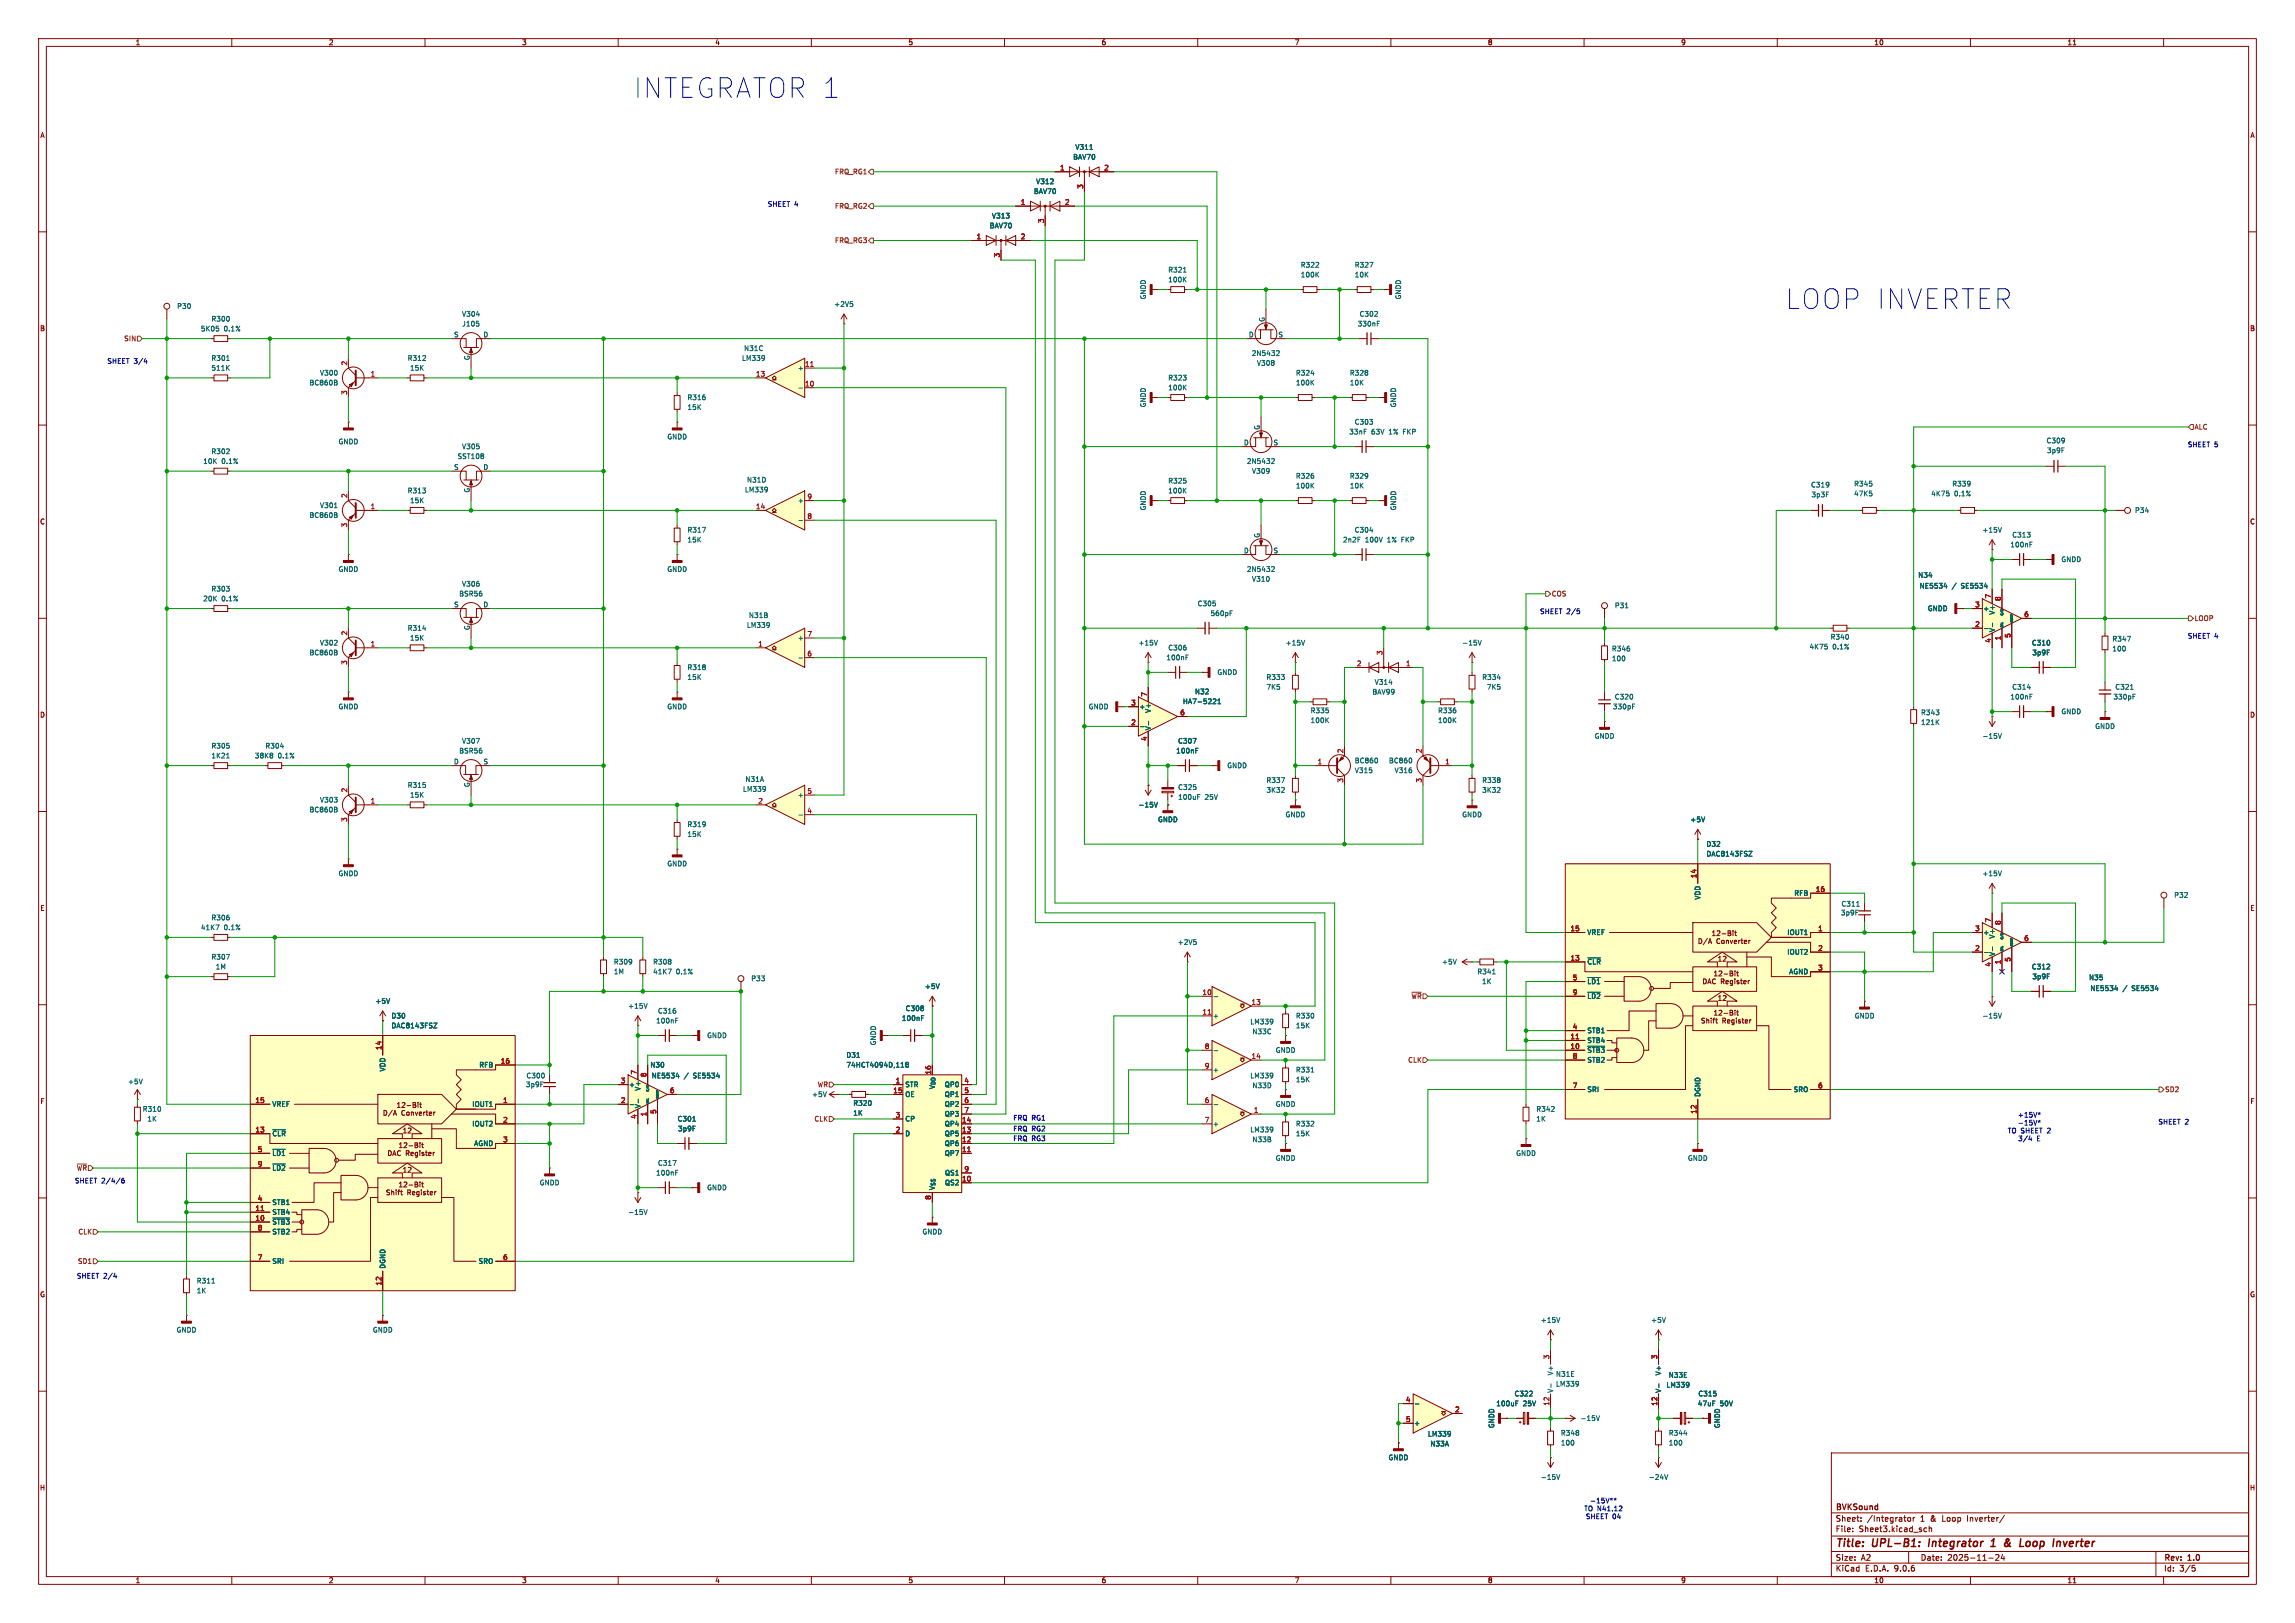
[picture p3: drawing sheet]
<svg xmlns="http://www.w3.org/2000/svg" width="594mm" height="420mm" viewBox="0 0 594 420" stroke-linecap="round" stroke-linejoin="round" font-family="sans-serif">
<defs><g id="words">
<g font-size="7.1" fill="#0000c2">
<text x="164" y="25.8">INTEGRATOR 1</text>
<text x="462.1" y="80.4">LOOP INVERTER</text>
</g>
<g font-size="2.8" fill="#840000">
<text x="475" y="400.9">Title:</text>
<text x="484.7" y="400.9">UPL-B1:</text>
<text x="500" y="400.9">Integrator</text>
<text x="517" y="400.9">1</text>
<text x="521.3" y="400.9">&amp;</text>
<text x="526.1" y="400.9">Loop</text>
<text x="535.4" y="400.9">Inverter</text>
</g>
<g font-size="2.1" fill="#840000">
<text x="475" y="394">Sheet:</text>
<text x="475" y="391.2">BVKSound</text>
<text x="483.2" y="394">/Integrator</text>
<text x="497.1" y="394">1</text>
<text x="499.8" y="394">&amp;</text>
<text x="503" y="394">Loop</text>
<text x="509.6" y="394">Inverter/</text>
<text x="475" y="396.7">File:</text>
<text x="481.1" y="396.7">Sheet3.kicad_sch</text>
<text x="475" y="406.9">KiCad</text>
<text x="475" y="404.1">Size:</text>
<text x="481.7" y="404.1">A2</text>
<text x="482.7" y="406.9">E.D.A.</text>
<text x="490.3" y="406.9">9.0.6</text>
<text x="497" y="404.1">Date:</text>
<text x="504" y="404.1">2025-11-24</text>
<text x="560" y="404.3">Rev:</text>
<text x="560" y="406.9">Id:</text>
<text x="564.1" y="406.9">3/5</text>
<text x="566.4" y="404.3">1.0</text>
</g>
<g font-size="1.8" fill="#840000">
<text x="35" y="11.9">1</text>
<text x="85" y="11.9">2</text>
<text x="135" y="11.9">3</text>
<text x="185" y="11.9">4</text>
<text x="235" y="11.9">5</text>
<text x="285" y="11.9">6</text>
<text x="335" y="11.9">7</text>
<text x="385" y="11.9">8</text>
<text x="435" y="11.9">9</text>
<text x="485" y="11.9">10</text>
<text x="535" y="11.9">11</text>
<text x="10.3" y="35.9">A</text>
<text x="582.3" y="35.9">A</text>
<text x="10.3" y="85.9">B</text>
<text x="582.3" y="85.9">B</text>
<text x="10.3" y="135.9">C</text>
<text x="582.3" y="135.9">C</text>
<text x="10.3" y="185.9">D</text>
<text x="582.3" y="185.9">D</text>
<text x="10.3" y="235.9">E</text>
<text x="582.3" y="235.9">E</text>
<text x="448" y="243.4">Converter</text>
<text x="444.5" y="249">12</text>
<text x="449.2" y="253.8">Register</text>
<text x="444.5" y="259.2">12</text>
<text x="449.5" y="264">Register</text>
<text x="10.3" y="285.9">F</text>
<text x="107.7" y="287.9">Converter</text>
<text x="582.3" y="285.9">F</text>
<text x="104.1" y="293.5">12</text>
<text x="108.8" y="298.3">Register</text>
<text x="104.1" y="303.6">12</text>
<text x="109.2" y="308.5">Register</text>
<text x="10.3" y="335.9">G</text>
<text x="582.3" y="335.9">G</text>
<text x="10.2" y="385.9">H</text>
<text x="582.2" y="385.9">H</text>
<text x="35" y="409.9">1</text>
<text x="85" y="409.9">2</text>
<text x="135" y="409.9">3</text>
<text x="185" y="409.9">4</text>
<text x="235" y="409.9">5</text>
<text x="285" y="409.9">6</text>
<text x="335" y="409.9">7</text>
<text x="385" y="409.9">8</text>
<text x="435" y="409.9">9</text>
<text x="485" y="409.9">10</text>
<text x="535" y="409.9">11</text>
</g>
<g font-size="1.8" fill="#006464">
<text x="277.6" y="41.5">BAV70</text>
<text x="278.2" y="39">V311</text>
<text x="268" y="47.9">V312</text>
<text x="267.5" y="50.4">BAV70</text>
<text x="256" y="59.3">BAV70</text>
<text x="256.6" y="56.7">V313</text>
<text x="302.2" y="70.7">R321</text>
<text x="336.6" y="69.4">R322</text>
<text x="336.6" y="72">100K</text>
<text x="350.5" y="69.4">R327</text>
<text x="350.5" y="72">10K</text>
<text x="296.8" y="77.6" transform="rotate(-90 296.8 77.6)">GNDD</text>
<text x="302.2" y="73.3">100K</text>
<text x="362.8" y="77.6" transform="rotate(-90 362.8 77.6)">GNDD</text>
<text x="45.7" y="80.1">P30</text>
<text x="54.6" y="83.4">R300</text>
<text x="119.5" y="82.1">V304</text>
<text x="215.8" y="79.6">+2V5</text>
<text x="327.4" y="83.4" transform="rotate(-90 327.4 83.4)">G</text>
<text x="351.8" y="82.1">C302</text>
<text x="51.9" y="86">5K05</text>
<text x="57.9" y="86">0.1%</text>
<text x="117.4" y="87.4">S</text>
<text x="119.5" y="84.7">J105</text>
<text x="125" y="87.4">D</text>
<text x="323.1" y="87.4">D</text>
<text x="330.8" y="87.4">S</text>
<text x="351.3" y="84.7">330nF</text>
<text x="54.6" y="93.6">R301</text>
<text x="105.4" y="93.6">R312</text>
<text x="121.7" y="93.3" transform="rotate(-90 121.7 93.3)">G</text>
<text x="191.9" y="93.6">LM339</text>
<text x="192.5" y="91">N31C</text>
<text x="323.9" y="92.3">2N5432</text>
<text x="325.2" y="94.8">V308</text>
<text x="54.6" y="96.1">511K</text>
<text x="80" y="99.9">BC860B</text>
<text x="82.7" y="97.4">V300</text>
<text x="106" y="96.1">15K</text>
<text x="206.4" y="96.1">+</text>
<text x="302.2" y="98.7">R323</text>
<text x="302.2" y="101.2">100K</text>
<text x="335.3" y="97.4">R324</text>
<text x="335.3" y="99.9">100K</text>
<text x="349.3" y="97.4">R328</text>
<text x="349.3" y="99.9">10K</text>
<text x="177.8" y="103.7">R316</text>
<text x="177.8" y="106.3">15K</text>
<text x="296.8" y="105.5" transform="rotate(-90 296.8 105.5)">GNDD</text>
<text x="361.5" y="105.5" transform="rotate(-90 361.5 105.5)">GNDD</text>
<text x="172.6" y="113.9">GNDD</text>
<text x="326.1" y="111.4" transform="rotate(-90 326.1 111.4)">G</text>
<text x="349.1" y="112.6">33nF</text>
<text x="350.5" y="110.1">C303</text>
<text x="354.9" y="112.6">63V</text>
<text x="359.6" y="112.6">1%</text>
<text x="363.4" y="112.6">FKP</text>
<text x="54.6" y="117.7">R302</text>
<text x="87.5" y="115.2">GNDD</text>
<text x="118.3" y="119">SST108</text>
<text x="119.5" y="116.4">V305</text>
<text x="321.8" y="115.3">D</text>
<text x="329.5" y="115.3">S</text>
<text x="529.6" y="114.9">C309</text>
<text x="529.7" y="117.4">3p9F</text>
<text x="52.5" y="120.2">10K</text>
<text x="57.3" y="120.2">0.1%</text>
<text x="117.4" y="121.7">S</text>
<text x="125" y="121.7">D</text>
<text x="193.2" y="125.1">N31D</text>
<text x="302.2" y="125.3">R325</text>
<text x="322.6" y="120.2">2N5432</text>
<text x="323.9" y="122.8">V309</text>
<text x="335.3" y="124.1">R326</text>
<text x="349.3" y="124.1">R329</text>
<text x="82.7" y="131.7">V301</text>
<text x="105.4" y="127.9">R313</text>
<text x="106" y="130.4">15K</text>
<text x="121.7" y="127.6" transform="rotate(-90 121.7 127.6)">G</text>
<text x="192.7" y="127.6">LM339</text>
<text x="206.4" y="130.4">+</text>
<text x="302.2" y="127.9">100K</text>
<text x="335.3" y="126.6">100K</text>
<text x="349.3" y="126.6">10K</text>
<text x="468.6" y="126.3">C319</text>
<text x="468.7" y="128.9">3p3F</text>
<text x="479.8" y="126.1">R345</text>
<text x="479.8" y="128.6">47K5</text>
<text x="499.7" y="128.6">4K75</text>
<text x="505.2" y="126.1">R339</text>
<text x="505.8" y="128.6">0.1%</text>
<text x="80" y="134.2">BC860B</text>
<text x="296.8" y="132.2" transform="rotate(-90 296.8 132.2)">GNDD</text>
<text x="361.5" y="132.2" transform="rotate(-90 361.5 132.2)">GNDD</text>
<text x="552.5" y="132.9">P34</text>
<text x="177.8" y="138">R317</text>
<text x="177.8" y="140.6">15K</text>
<text x="321.8" y="143.3">D</text>
<text x="326.1" y="139.3" transform="rotate(-90 326.1 139.3)">G</text>
<text x="329.5" y="143.3">S</text>
<text x="347.5" y="140.6">2n2F</text>
<text x="350.5" y="138">C304</text>
<text x="353.3" y="140.6">100V</text>
<text x="359.2" y="140.6">1%</text>
<text x="363" y="140.6">FKP</text>
<text x="513" y="138">+15V</text>
<text x="520.2" y="141.8">100nF</text>
<text x="520.7" y="139.3">C313</text>
<text x="87.5" y="148.2">GNDD</text>
<text x="172.6" y="148.2">GNDD</text>
<text x="322.6" y="148.2">2N5432</text>
<text x="496.4" y="149.7">N34</text>
<text x="533.4" y="145.6">GNDD</text>
<text x="52.5" y="155.8">20K</text>
<text x="54.6" y="153.3">R303</text>
<text x="57.3" y="155.8">0.1%</text>
<text x="118.7" y="154.5">BSR56</text>
<text x="119.5" y="152">V306</text>
<text x="323.9" y="150.7">V310</text>
<text x="496.7" y="152.5">NE5534</text>
<text x="505.2" y="152.5">/</text>
<text x="507.7" y="152.5">SE5534</text>
<text x="117.4" y="157.2">S</text>
<text x="125" y="157.2">D</text>
<text x="193.7" y="160.1">N31B</text>
<text x="309.9" y="157.1">C305</text>
<text x="313.2" y="159.6">560pF</text>
<text x="417.8" y="157.6">P31</text>
<text x="498.8" y="158.3">GNDD</text>
<text x="513.2" y="158.3">+</text>
<text x="516.5" y="159.2" transform="rotate(-90 516.5 159.2)">V+</text>
<text x="82.7" y="167.2">V302</text>
<text x="105.4" y="163.4">R314</text>
<text x="106" y="166">15K</text>
<text x="121.7" y="163.2" transform="rotate(-90 121.7 163.2)">G</text>
<text x="193.2" y="162.7">LM339</text>
<text x="206.4" y="166">+</text>
<text x="294.5" y="167.2">+15V</text>
<text x="332.6" y="167.2">+15V</text>
<text x="378.4" y="167.2">-15V</text>
<text x="473.7" y="165.7">R340</text>
<text x="516.5" y="163.7" transform="rotate(-90 516.5 163.7)">V-</text>
<text x="525.8" y="167.2">C310</text>
<text x="546.6" y="166.2">R347</text>
<text x="80" y="169.8">BC860B</text>
<text x="177.8" y="173.6">R318</text>
<text x="301.8" y="171">100nF</text>
<text x="302.3" y="168.5">C306</text>
<text x="417.1" y="168.8">R346</text>
<text x="417.1" y="171.3">100</text>
<text x="468.2" y="168.2">4K75</text>
<text x="474.3" y="168.2">0.1%</text>
<text x="525.9" y="169.8">3p9F</text>
<text x="546.6" y="168.8">100</text>
<text x="177.8" y="176.1">15K</text>
<text x="309.2" y="179.9">N32</text>
<text x="315" y="174.9">GNDD</text>
<text x="327.7" y="176.1">R333</text>
<text x="327.7" y="178.7">7K5</text>
<text x="355.1" y="179.9">BAV99</text>
<text x="355.7" y="177.4">V314</text>
<text x="383.5" y="176.1">R334</text>
<text x="384.7" y="178.7">7K5</text>
<text x="520.7" y="178.7">C314</text>
<text x="547.4" y="178.7">C321</text>
<text x="87.5" y="183.7">GNDD</text>
<text x="172.6" y="183.7">GNDD</text>
<text x="281.7" y="183.7">GNDD</text>
<text x="294.8" y="183.7">+</text>
<text x="298" y="184.6" transform="rotate(-90 298 184.6)">V+</text>
<text x="306" y="182.4">HA7-5221</text>
<text x="339.1" y="184.8">R335</text>
<text x="372.1" y="184.8">R336</text>
<text x="417.3" y="183.7">330pF</text>
<text x="417.8" y="181.2">C320</text>
<text x="497.1" y="185.3">R343</text>
<text x="520.2" y="181.2">100nF</text>
<text x="533.4" y="185">GNDD</text>
<text x="546.9" y="181.2">330pF</text>
<text x="298" y="189.1" transform="rotate(-90 298 189.1)">V-</text>
<text x="339.1" y="187.3">100K</text>
<text x="372.1" y="187.3">100K</text>
<text x="412.6" y="191.4">GNDD</text>
<text x="497.1" y="187.8">121K</text>
<text x="513" y="191.4">-15V</text>
<text x="542.2" y="188.8">GNDD</text>
<text x="54.6" y="193.9">R305</text>
<text x="54.6" y="196.4">1K21</text>
<text x="65.8" y="196.4">38K8</text>
<text x="68.6" y="193.9">R304</text>
<text x="71.9" y="196.4">0.1%</text>
<text x="117.4" y="197.9">D</text>
<text x="118.7" y="195.2">BSR56</text>
<text x="119.5" y="192.6">V307</text>
<text x="125" y="197.9">S</text>
<text x="304.3" y="195.2">100nF</text>
<text x="304.8" y="192.6">C307</text>
<text x="350.5" y="197.7">BC860</text>
<text x="359.4" y="197.7">BC860</text>
<text x="121.7" y="203.8" transform="rotate(-90 121.7 203.8)">G</text>
<text x="192.8" y="202.5">N31A</text>
<text x="317.5" y="199">GNDD</text>
<text x="327.7" y="202.8">R337</text>
<text x="350.5" y="200.3">V315</text>
<text x="360.8" y="200.3">V316</text>
<text x="383.5" y="202.8">R338</text>
<text x="82.7" y="207.9">V303</text>
<text x="105.4" y="204.1">R315</text>
<text x="106" y="206.6">15K</text>
<text x="192.2" y="205.1">LM339</text>
<text x="206.4" y="206.6">+</text>
<text x="294.5" y="209.1">-15V</text>
<text x="304.8" y="204.6">C325</text>
<text x="304.8" y="207.1">100uF</text>
<text x="311.8" y="207.1">25V</text>
<text x="327.7" y="205.3">3K32</text>
<text x="383.5" y="205.3">3K32</text>
<text x="80" y="210.4">BC860B</text>
<text x="177.8" y="214.2">R319</text>
<text x="299.6" y="213">GNDD</text>
<text x="332.6" y="211.7">GNDD</text>
<text x="378.3" y="211.7">GNDD</text>
<text x="437.4" y="213">+5V</text>
<text x="177.8" y="216.8">15K</text>
<text x="441.6" y="219.3">D32</text>
<text x="441.6" y="221.8">DAC8143FSZ</text>
<text x="87.5" y="226.9">GNDD</text>
<text x="172.6" y="224.4">GNDD</text>
<text x="513" y="226.9">+15V</text>
<text x="440.3" y="232.9" transform="rotate(-90 440.3 232.9)">VDD</text>
<text x="464.3" y="232">RFB</text>
<text x="562.6" y="232.5">P32</text>
<text x="54.6" y="238.4">R306</text>
<text x="476.4" y="237.1">3p9F</text>
<text x="476.5" y="234.8">C311</text>
<text x="51.9" y="240.9">41K7</text>
<text x="57.9" y="240.9">0.1%</text>
<text x="304.7" y="244.7">+2V5</text>
<text x="410.7" y="242.2">VREF</text>
<text x="462.5" y="242.2">IOUT1</text>
<text x="513.2" y="242.2">+</text>
<text x="516.5" y="243" transform="rotate(-90 516.5 243)">V+</text>
<text x="54.6" y="248.5">R307</text>
<text x="55.7" y="251.1">1M</text>
<text x="158.8" y="249.8">R309</text>
<text x="168.9" y="249.8">R308</text>
<text x="373.1" y="249.8">+5V</text>
<text x="410.7" y="249.8">~{CLR}</text>
<text x="462.5" y="247.2">IOUT2</text>
<text x="516.5" y="247.5" transform="rotate(-90 516.5 247.5)">V-</text>
<text x="525.8" y="251.1">C312</text>
<text x="158.8" y="252.3">1M</text>
<text x="168.9" y="252.3">41K7</text>
<text x="175" y="252.3">0.1%</text>
<text x="194.3" y="254.1">P33</text>
<text x="239.3" y="256.1">+5V</text>
<text x="382.3" y="252.3">R341</text>
<text x="383.5" y="254.9">1K</text>
<text x="410.7" y="254.9">~{LD1}</text>
<text x="463" y="252.3">AGND</text>
<text x="525.9" y="253.6">3p9F</text>
<text x="540.6" y="253.8">N35</text>
<text x="540.9" y="256.6">NE5534</text>
<text x="549.4" y="256.6">/</text>
<text x="551.9" y="256.6">SE5534</text>
<text x="97" y="259.9">+5V</text>
<text x="101.2" y="263.8">D30</text>
<text x="162.5" y="261.2">+15V</text>
<text x="170.2" y="262.5">C316</text>
<text x="234.3" y="261.8">C308</text>
<text x="313.8" y="263.8">+</text>
<text x="335.3" y="263.8">R330</text>
<text x="410.7" y="258.7">~{LD2}</text>
<text x="479.9" y="263.8">GNDD</text>
<text x="513" y="263.8">-15V</text>
<text x="101.2" y="266.3">DAC8143FSZ</text>
<text x="169.7" y="265">100nF</text>
<text x="182.9" y="268.8">GNDD</text>
<text x="233.3" y="264.4">100nF</text>
<text x="323.5" y="265.3">LM339</text>
<text x="324" y="267.8">N33C</text>
<text x="335.3" y="266.3">15K</text>
<text x="410.7" y="267.6">STB1</text>
<text x="219" y="273.9">D31</text>
<text x="226.9" y="270.6" transform="rotate(-90 226.9 270.6)">GNDD</text>
<text x="330.1" y="272.6">GNDD</text>
<text x="410.7" y="270.1">STB4</text>
<text x="410.7" y="272.6">~{STB3}</text>
<text x="410.7" y="275.2">STB2</text>
<text x="33" y="280.8">+5V</text>
<text x="99.9" y="277.4" transform="rotate(-90 99.9 277.4)">VDD</text>
<text x="123.9" y="276.5">RFB</text>
<text x="136" y="281.5">3p9F</text>
<text x="136.1" y="279.2">C300</text>
<text x="162.7" y="281.5">+</text>
<text x="168.2" y="276.5">N30</text>
<text x="168.6" y="279.2">NE5534</text>
<text x="177" y="279.2">/</text>
<text x="179.5" y="279.2">SE5534</text>
<text x="219" y="276.5">74HCT4094D,118</text>
<text x="234.2" y="281.5">STR</text>
<text x="244.4" y="281.5">QP0</text>
<text x="313.8" y="277.7">+</text>
<text x="323.5" y="279.2">LM339</text>
<text x="324" y="281.8">N33D</text>
<text x="335.3" y="277.7">R331</text>
<text x="335.3" y="280.3">15K</text>
<text x="36.8" y="287.9">R310</text>
<text x="70.4" y="286.6">VREF</text>
<text x="122.1" y="286.6">IOUT1</text>
<text x="166" y="286.9" transform="rotate(-90 166 286.9)">V-</text>
<text x="166" y="282.4" transform="rotate(-90 166 282.4)">V+</text>
<text x="210.1" y="284.1">+5V</text>
<text x="220.7" y="286.4">R320</text>
<text x="234.2" y="284.1">OE</text>
<text x="242.2" y="282" transform="rotate(-90 242.2 282)">V_{DD}</text>
<text x="244.4" y="284.1">QP1</text>
<text x="244.4" y="286.6">QP2</text>
<text x="330.1" y="286.6">GNDD</text>
<text x="397.5" y="287.9">R342</text>
<text x="410.7" y="282.8">SRI</text>
<text x="440.3" y="284" transform="rotate(-90 440.3 284)">DGND</text>
<text x="464.1" y="282.8">SRO</text>
<text x="38" y="290.4">1K</text>
<text x="122.1" y="291.7">IOUT2</text>
<text x="175.3" y="290.4">C301</text>
<text x="175.4" y="293">3p9F</text>
<text x="220.7" y="288.9">1K</text>
<text x="234.2" y="290.4">CP</text>
<text x="244.4" y="289.2">QP3</text>
<text x="244.4" y="291.7">QP4</text>
<text x="313.8" y="291.7">+</text>
<text x="323.5" y="293.2">LM339</text>
<text x="335.3" y="291.7">R332</text>
<text x="397.5" y="290.4">1K</text>
<text x="70.4" y="294.2">~{CLR}</text>
<text x="70.4" y="299.3">~{LD1}</text>
<text x="122.6" y="296.8">AGND</text>
<text x="234.2" y="294.2">D</text>
<text x="244.4" y="294.2">QP5</text>
<text x="244.4" y="296.8">QP6</text>
<text x="244.4" y="299.3">QP7</text>
<text x="324" y="295.8">N33B</text>
<text x="335.3" y="294.2">15K</text>
<text x="392.3" y="299.3">GNDD</text>
<text x="70.4" y="303.1">~{LD2}</text>
<text x="169.7" y="304.4">100nF</text>
<text x="170.2" y="301.9">C317</text>
<text x="244.5" y="304.4">QS1</text>
<text x="330.1" y="300.6">GNDD</text>
<text x="436.7" y="300.6">GNDD</text>
<text x="139.6" y="306.9">GNDD</text>
<text x="182.9" y="308.2">GNDD</text>
<text x="242.2" y="308.1" transform="rotate(-90 242.2 308.1)">V_{SS}</text>
<text x="244.5" y="306.9">QS2</text>
<text x="70.4" y="312">STB1</text>
<text x="70.4" y="314.6">STB4</text>
<text x="70.4" y="317.1">~{STB3}</text>
<text x="162.5" y="314.6">-15V</text>
<text x="70.4" y="319.6">STB2</text>
<text x="238.6" y="319.6">GNDD</text>
<text x="70.4" y="327.3">SRI</text>
<text x="99.9" y="328.4" transform="rotate(-90 99.9 328.4)">DGND</text>
<text x="123.7" y="327.3">SRO</text>
<text x="50.8" y="332.3">R311</text>
<text x="50.8" y="334.9">1K</text>
<text x="45.6" y="345">GNDD</text>
<text x="96.4" y="345">GNDD</text>
<text x="398.7" y="342.5">+15V</text>
<text x="427.2" y="342.5">+5V</text>
<text x="402.2" y="356.1" transform="rotate(-90 402.2 356.1)">V+</text>
<text x="402.6" y="356.5">N31E</text>
<text x="402.6" y="359">LM339</text>
<text x="430.1" y="356.1" transform="rotate(-90 430.1 356.1)">V+</text>
<text x="431.2" y="359.3">LM339</text>
<text x="431.8" y="356.7">N33E</text>
<text x="387.2" y="364.1">100uF</text>
<text x="391.9" y="361.5">C322</text>
<text x="394.2" y="364.1">25V</text>
<text x="402.2" y="360.6" transform="rotate(-90 402.2 360.6)">V-</text>
<text x="430.1" y="360.6" transform="rotate(-90 430.1 360.6)">V-</text>
<text x="439.3" y="364.1">47uF</text>
<text x="439.4" y="361.5">C315</text>
<text x="445.2" y="364.1">50V</text>
<text x="365.9" y="369.2">+</text>
<text x="369.5" y="372">LM339</text>
<text x="386.9" y="369.7" transform="rotate(-90 386.9 369.7)">GNDD</text>
<text x="403.9" y="371.7">R348</text>
<text x="408.9" y="367.9">-15V</text>
<text x="431.8" y="371.7">R344</text>
<text x="445.4" y="369.7" transform="rotate(-90 445.4 369.7)">GNDD</text>
<text x="370.1" y="374.5">N33A</text>
<text x="403.9" y="374.2">100</text>
<text x="431.8" y="374.2">100</text>
<text x="359.3" y="378.1">GNDD</text>
<text x="398.7" y="383.1">-15V</text>
<text x="426.6" y="383.1">-24V</text>
</g>
<g font-size="1.8" fill="#725600">
<text x="216" y="45.3">FRQ_RG1</text>
<text x="216" y="54.2">FRQ_RG2</text>
<text x="216" y="63.1">FRQ_RG3</text>
<text x="32" y="88.5">SIN</text>
<text x="567.9" y="111.4">ALC</text>
<text x="401.5" y="154.5">COS</text>
<text x="567.9" y="160.9">LOOP</text>
<text x="365.2" y="258.7">~{WR}</text>
<text x="364.3" y="275.2">CLK</text>
<text x="211.5" y="281.5">WR</text>
<text x="560.3" y="282.8">SD2</text>
<text x="210.7" y="290.4">CLK</text>
<text x="19.7" y="303.1">~{WR}</text>
<text x="20.2" y="319.6">CLK</text>
<text x="20" y="327.3">SD1</text>
</g>
<g font-size="1.8" fill="#a90000">
<text x="274.2" y="44.2">1</text>
<text x="285.7" y="44.2">2</text>
<text x="264.1" y="53.1">1</text>
<text x="275.5" y="53.1">2</text>
<text x="280.4" y="49" transform="rotate(-90 280.4 49)">3</text>
<text x="270.3" y="57.9" transform="rotate(-90 270.3 57.9)">3</text>
<text x="252.7" y="62">1</text>
<text x="264.1" y="62">2</text>
<text x="258.8" y="66.7" transform="rotate(-90 258.8 66.7)">3</text>
<text x="89.9" y="94.7" transform="rotate(-90 89.9 94.7)">2</text>
<text x="208.2" y="95">11</text>
<text x="95.8" y="97.5">1</text>
<text x="195.5" y="97.5">13</text>
<text x="208.2" y="100.1">10</text>
<text x="89.9" y="102.3" transform="rotate(-90 89.9 102.3)">3</text>
<text x="89.9" y="129" transform="rotate(-90 89.9 129)">2</text>
<text x="95.8" y="131.8">1</text>
<text x="195.5" y="131.8">14</text>
<text x="208.8" y="129.3">9</text>
<text x="89.9" y="136.6" transform="rotate(-90 89.9 136.6)">3</text>
<text x="208.8" y="134.4">8</text>
<text x="515.4" y="155" transform="rotate(-90 515.4 155)">7</text>
<text x="517.9" y="155.6" transform="rotate(-90 517.9 155.6)">8</text>
<text x="511.1" y="157.2">3</text>
<text x="523.8" y="159.8">6</text>
<text x="89.9" y="164.5" transform="rotate(-90 89.9 164.5)">2</text>
<text x="95.8" y="167.4">1</text>
<text x="196.1" y="167.4">1</text>
<text x="208.8" y="164.8">7</text>
<text x="511.1" y="162.3">2</text>
<text x="515.4" y="166.4" transform="rotate(-90 515.4 166.4)">4</text>
<text x="517.9" y="165.8" transform="rotate(-90 517.9 165.8)">1</text>
<text x="520.4" y="165.2" transform="rotate(-90 520.4 165.2)">5</text>
<text x="89.9" y="172.2" transform="rotate(-90 89.9 172.2)">3</text>
<text x="208.8" y="169.9">6</text>
<text x="351.1" y="172.5">2</text>
<text x="357.9" y="169.6" transform="rotate(-90 357.9 169.6)">3</text>
<text x="363.8" y="172.5">1</text>
<text x="292.7" y="182.6">3</text>
<text x="296.9" y="180.4" transform="rotate(-90 296.9 180.4)">7</text>
<text x="305.4" y="185.2">6</text>
<text x="292.7" y="187.7">2</text>
<text x="296.9" y="191.8" transform="rotate(-90 296.9 191.8)">4</text>
<text x="340.9" y="197.9">1</text>
<text x="347.7" y="195" transform="rotate(-90 347.7 195)">2</text>
<text x="368" y="195" transform="rotate(-90 368 195)">2</text>
<text x="373.9" y="197.9">1</text>
<text x="347.7" y="202.6" transform="rotate(-90 347.7 202.6)">3</text>
<text x="368" y="202.6" transform="rotate(-90 368 202.6)">3</text>
<text x="89.9" y="205.2" transform="rotate(-90 89.9 205.2)">2</text>
<text x="95.8" y="208">1</text>
<text x="196.1" y="208">2</text>
<text x="208.8" y="205.5">5</text>
<text x="89.9" y="212.8" transform="rotate(-90 89.9 212.8)">3</text>
<text x="208.8" y="210.6">4</text>
<text x="439.2" y="227.4" transform="rotate(-90 439.2 227.4)">14</text>
<text x="469.9" y="230.9">16</text>
<text x="515.4" y="238.8" transform="rotate(-90 515.4 238.8)">7</text>
<text x="517.9" y="239.5" transform="rotate(-90 517.9 239.5)">8</text>
<text x="406.4" y="241">15</text>
<text x="470.5" y="241">1</text>
<text x="511.1" y="241">3</text>
<text x="523.8" y="243.6">6</text>
<text x="406.4" y="248.7">13</text>
<text x="470.5" y="246.1">2</text>
<text x="470.5" y="251.2">3</text>
<text x="511.1" y="246.1">2</text>
<text x="515.4" y="250.3" transform="rotate(-90 515.4 250.3)">4</text>
<text x="517.9" y="249.6" transform="rotate(-90 517.9 249.6)">1</text>
<text x="520.4" y="249" transform="rotate(-90 520.4 249)">5</text>
<text x="311.1" y="257.6">10</text>
<text x="407" y="253.7">5</text>
<text x="407" y="257.6">9</text>
<text x="311.1" y="262.6">11</text>
<text x="323.8" y="260.1">13</text>
<text x="406.4" y="269">11</text>
<text x="407" y="266.4">4</text>
<text x="98.8" y="271.8" transform="rotate(-90 98.8 271.8)">14</text>
<text x="129.5" y="275.3">16</text>
<text x="311.7" y="271.5">8</text>
<text x="323.8" y="274.1">14</text>
<text x="406.4" y="271.5">10</text>
<text x="407" y="274.1">8</text>
<text x="160.6" y="280.4">3</text>
<text x="164.8" y="278.2" transform="rotate(-90 164.8 278.2)">7</text>
<text x="167.4" y="278.8" transform="rotate(-90 167.4 278.8)">8</text>
<text x="231.7" y="280.4">1</text>
<text x="241" y="278.2" transform="rotate(-90 241 278.2)">16</text>
<text x="249.5" y="280.4">4</text>
<text x="311.7" y="276.6">9</text>
<text x="407" y="281.7">7</text>
<text x="470.5" y="281.7">6</text>
<text x="66" y="285.5">15</text>
<text x="130.1" y="285.5">1</text>
<text x="160.6" y="285.5">2</text>
<text x="173.3" y="283">6</text>
<text x="231.1" y="283">15</text>
<text x="249.5" y="283">5</text>
<text x="249.5" y="285.5">6</text>
<text x="311.7" y="285.5">6</text>
<text x="66" y="293.1">13</text>
<text x="130.1" y="290.6">2</text>
<text x="164.8" y="289.6" transform="rotate(-90 164.8 289.6)">4</text>
<text x="167.4" y="289" transform="rotate(-90 167.4 289)">1</text>
<text x="169.9" y="288.4" transform="rotate(-90 169.9 288.4)">5</text>
<text x="231.7" y="289.3">3</text>
<text x="231.7" y="293.1">2</text>
<text x="248.9" y="290.6">14</text>
<text x="248.9" y="293.1">13</text>
<text x="249.5" y="288">7</text>
<text x="311.7" y="290.6">7</text>
<text x="324.4" y="288">1</text>
<text x="439.2" y="288.3" transform="rotate(-90 439.2 288.3)">12</text>
<text x="66.6" y="298.2">5</text>
<text x="130.1" y="295.7">3</text>
<text x="248.9" y="295.7">12</text>
<text x="248.9" y="298.2">11</text>
<text x="66.6" y="302">9</text>
<text x="248.9" y="305.8">10</text>
<text x="249.5" y="303.3">9</text>
<text x="66.6" y="310.9">4</text>
<text x="241" y="310.6" transform="rotate(-90 241 310.6)">8</text>
<text x="66" y="313.4">11</text>
<text x="66" y="316">10</text>
<text x="66.6" y="318.5">8</text>
<text x="66.6" y="326.1">7</text>
<text x="130.1" y="326.1">6</text>
<text x="98.8" y="332.8" transform="rotate(-90 98.8 332.8)">12</text>
<text x="401.1" y="351.9" transform="rotate(-90 401.1 351.9)">3</text>
<text x="429" y="351.9" transform="rotate(-90 429 351.9)">3</text>
<text x="363.8" y="363">4</text>
<text x="376.5" y="365.5">2</text>
<text x="401.1" y="363.9" transform="rotate(-90 401.1 363.9)">12</text>
<text x="429" y="363.9" transform="rotate(-90 429 363.9)">12</text>
<text x="363.8" y="368">5</text>
</g>
<g font-size="1.8" fill="#0000c2">
<text x="198.6" y="53.7">SHEET 4</text>
<text x="27.7" y="94.3">SHEET 3/4</text>
<text x="566.1" y="115.9">SHEET 5</text>
<text x="398.5" y="159.1">SHEET 2/5</text>
<text x="566.1" y="165.5">SHEET 4</text>
<text x="262.1" y="293">FRQ RG2</text>
<text x="262.1" y="290.2">FRQ RG1</text>
<text x="519.5" y="293.5">TO SHEET 2</text>
<text x="522.1" y="289.4">+15V*</text>
<text x="522.1" y="291.4">-15V*</text>
<text x="558.5" y="291.2">SHEET 2</text>
<text x="262.1" y="295.5">FRQ RG3</text>
<text x="522.2" y="295.5">3/4</text>
<text x="527.2" y="295.5">E</text>
<text x="19.3" y="306.4">SHEET 2/4/6</text>
<text x="19.8" y="331.1">SHEET 2/4</text>
<text x="411.4" y="389.2">-15V**</text>
<text x="409.9" y="391.3">TO N41.12</text>
<text x="410.3" y="393.3">SHEET 04</text>
</g>
<g font-size=".7" fill="#006464">
<text x="518.6" y="159.5" transform="rotate(-90 518.6 159.5)">C/B</text>
<text x="521.2" y="161.2" transform="rotate(-90 521.2 161.2)">COMP</text>
<text x="518.6" y="162.4" transform="rotate(-90 518.6 162.4)">BAL</text>
<text x="518.6" y="243.3" transform="rotate(-90 518.6 243.3)">C/B</text>
<text x="521.2" y="245" transform="rotate(-90 521.2 245)">COMP</text>
<text x="518.6" y="246.3" transform="rotate(-90 518.6 246.3)">BAL</text>
<text x="168.1" y="285.6" transform="rotate(-90 168.1 285.6)">BAL</text>
<text x="168.1" y="282.7" transform="rotate(-90 168.1 282.7)">C/B</text>
<text x="170.7" y="284.4" transform="rotate(-90 170.7 284.4)">COMP</text>
</g>
</g></defs>
<g fill="none" stroke="#840000" stroke-width=".26">
<path d="M10 10h574v400h-574zM12 12h570v396h-570zM60 10v2M110 10v2M160 10v2M210 10v2M260 10v2M310 10v2M360 10v2M410 10v2M460 10v2M510 10v2"/>
<path d="M536.6 11.6h.7M560 10v2M10 60h2M582 60h2M10 110h2M324.5 113.3h3.8M325 113.3v2.3h-3.7M326.4 108v5.3M327.7 113.3v2.3h3.8M582 110h2M335.3 129.5h.7M336 128.8h3.6v1.5h-3.6z"/>
<path d="M339.6 129.5h.8M10 160h2M582 160h2M10 210h2M582 210h2M560.1 232.4v2.6M382.3 248.9h.7M383 248.2h3.6v1.5h-3.6zM386.6 248.9h.7M10 260h2M582 260h2M10 310h2"/>
<path d="M582 310h2M10 360h2M474 376h108v32h-108zM582 360h2M474 397.5h108M474 391.5h108M479.5 396.2v.2M479.5 395.4v.2M481.7 393.5v.2M481.7 392.7v.2M493.9 392.7h.3l.3 .3v.4l-.3 .3-.5-.3zM495.2 392.7v1"/>
<path d="M495.6 392.7l-.4 .3M498.1 396.3h.6M498.1 395.4h.6M499.3 395.5l.6-.1 .1 1M499.3 394.9v1.5M518.8 392.1l-1.3 1.9M60 408v2M110 408v2M160 408v2M210 408v2M260 408v2M310 408v2"/>
<path d="M360 408v2M410 408v2M460 408v2M474 404.5h108M474 401.5h108M494 401.5v3M510 408v2M514.7 403.2h1.2M516.5 402.4l.6-.1 .3 .4-.9 1.1h.9M518.3 402.2l-.3 1.1h.9M518.7 402.8v1M536.6 409.6h.7"/>
<path d="M558 401.5v6.5M560 408v2M567.4 405.1h.7M567.5 405.6h.4l.3 .3-.2 .6-.5 .1"/>
<circle cx="326.4" cy="114.3" r="2.82"/>
<circle cx="560.1" cy="231.6" r=".76"/>
</g>
<path d="M496.8 399v.1M499.4 398.2l-.2 2M515.4 398.8l.7-.6-.3 2M519.4 398.3h.5v.3l-.8 .6M519.5 399.2l.6 .9 .3 .1M520.2 399.1l-.1 .5-.7 .6M525.3 399h-.7l-.2 .8 .3 .4 .5-.1 .2-.3M534.1 398.9l.3 1.3 .6-1.3M496.7 400v.2M515.3 400.2h1.1" fill="none" stroke="#840000" stroke-width=".4"/>
<path d="M329.3 118.7l.4 .1 .1 .3-.7 .9h.7M339.5 125.6l.5 .7M340 125l-.7 .8M386.3 252h.7" fill="none" stroke="#006464" stroke-width=".26"/>
<path d="M326 112h.8l-.4 1z" fill="#840000" stroke="#840000" stroke-width=".26"/>
<path d="M513.1 238.8l10.1 5-10.1 5.1z" fill="#ffffc2"/>
<g fill="none" stroke="#840000" stroke-width=".26">
<path d="M298.2 129.5h1.5M299.7 129.5h.1M302.3 129.5h.7M303 128.8h3.6v1.5h-3.6zM306.6 129.5h.7M513.1 238.8l10.1 5-10.1 5.1zM515.6 236.2v3.8M518.2 236.2v5.1M482.6 259.1h.1M482.6 259.1v1.5M510.5 241.3h2.6M510.5 246.4h2.6"/>
<path d="M514.9 259.1l.7 1.3M515.6 257.8h.1M515.6 247.7v3.8M515.6 257.8v2.6M516.4 259.1l-.8 1.3M518.2 246.4v5.1M520.7 245.1v6.4M523.2 243.8h2.6M525.8 256.5h2M528.8 256.5h2.1M332.7 268h.1M332.7 268v1.5"/>
</g>
<g fill="none" stroke="#006464" stroke-width=".26">
<path d="M306.5 126.9l.5 .7M307 126.3l-.7 .7M513.6 246.5h1M515.7 245.1v.9M517.9 242.1l.6 .4M517.9 245.1h.5M517.9 245.8v.2h.5M517.9 241.7h.1M517.9 241.7h.2M518.1 241.7h.1M518.1 241.7v.2M518.2 241.6l-.1 .1"/>
<path d="M518.2 241.6h.1M518.3 241.6l.1 .1M518.4 241.7v.2h-.5v-.2M518.4 245.3l-.5 .1 .5 .2M547.4 255.9h.8M548 255.5v.9M517.2 262.2l.4 1.3 .4-1.3"/>
</g>
<g fill="#840000" stroke="#840000" stroke-width=".26">
<path d="M481.3 260.6h2.6v.5h-2.6z"/>
<path d="M297.7 128.3h.5v2.5h-.5z"/>
<path d="M331.5 269.5h2.5v.5h-2.5z"/>
</g>
<path d="M527.8 255v3.1" fill="none" stroke="#840000" stroke-width=".3"/>
<path d="M528.8 255v3.1" fill="none" stroke="#840000" stroke-width=".33"/>
<path d="M313.7 255.3l10.1 5.1-10.1 5z" fill="#ffffc2"/>
<path d="M311.1 257.8h2.6M313.7 255.3l10.1 5.1-10.1 5zM321.1 259.8h.5l-.5 .6 .5 .5 .5-.5-.5-.6h.5M311.1 262.9h2.6M323.8 260.4h2.6" fill="none" stroke="#840000" stroke-width=".26"/>
<path d="M312.7 262.5h.7" fill="none" stroke="#a90000" stroke-width=".26"/>
<path d="M314.2 257.9h1M329.4 263.8v.9M329.5 264.3l-.1 .1" fill="none" stroke="#006464" stroke-width=".26"/>
<path d="M313.7 269.2l10.1 5.1-10.1 5.1z" fill="#ffffc2"/>
<g fill="none" stroke="#840000" stroke-width=".26">
<path d="M175.3 143.5h.1M175.3 143.5v1.5M506.5 157.5h1.5M508 157.5h.1M525.8 172.7h2M528.8 172.7h2.1M494.5 183.6h1.6v3.6h-1.6zM495.3 182.9v.7M495.3 187.2v.8M514.9 186.7l.7 1.3M515.6 185.4h.1M515.6 185.4v2.6"/>
<path d="M516.4 186.7l-.8 1.3M378.5 248.9l1.2 .8M378.5 248.9h2.5M379.7 248.2l-1.2 .7M381 248.9h.1M311.1 276.9h2.6M311.1 271.8h2.6M313.7 269.2l10.1 5.1-10.1 5.1zM321.1 273.8h.5l-.5 .5 .5 .5 .5-.5-.5-.5h.5M323.8 274.3h2.6M332 276.4h1.5v3.5h-1.5zM332 262.4h1.5v3.5h-1.5z"/>
<path d="M332.7 261.6v.8M332.7 265.9v.8M332.7 275.6v.8M332.7 279.9v.8M394.2 286.5h1.5v3.6h-1.5zM395 294.6h.1M395 285.8v.7M395 290.1v.7M395 294.6v1.6"/>
</g>
<path d="M501.3 186.8l.5 .7M501.8 186.3l-.7 .7M517.2 189.8l.4 1.3 .4-1.3M377 248.2l-.5 1.3M314.2 271.9h1M329.4 277.8v.9M329.5 278.2l-.1 .2M339.3 277.4h.7" fill="none" stroke="#006464" stroke-width=".26"/>
<path d="M527.8 171.2v3" fill="none" stroke="#840000" stroke-width=".3"/>
<path d="M528.8 171.2v3" fill="none" stroke="#840000" stroke-width=".33"/>
<g fill="#840000" stroke="#840000" stroke-width=".26">
<path d="M174 145h2.5v.5h-2.5z"/>
<path d="M393.7 296.2h2.5v.5h-2.5z"/>
<path d="M506 156.2h.5v2.6h-.5z"/>
</g>
<path d="M313.7 283.2l10.1 5.1-10.1 5.1z" fill="#ffffc2"/>
<g fill="none" stroke="#840000" stroke-width=".26">
<path d="M334.5 174.8h1.5v3.5h-1.5zM335.3 171.5h.1M335.3 168.9l-.8 1.3M335.3 168.9l.7 1.3M335.3 168.9v2.6M335.3 174v.8M335.3 178.3v.8M339.1 181.6h.8M339.9 180.8h3.5v1.6h-3.5zM343.4 181.6h.8M311.1 290.8h2.6M311.1 285.8h2.6"/>
<path d="M313.7 283.2l10.1 5.1-10.1 5.1zM321.1 287.8h.5l-.5 .5 .5 .5 .5-.5-.5-.5h.5M323.8 288.3h2.6M332 290.3h1.5v3.6h-1.5zM332.7 281.9h.1M332.7 295.9h.1M332.7 281.9v1.6M332.7 289.6v.7M332.7 293.9v.7M332.7 295.9v1.5"/>
</g>
<path d="M337.7 165.7l-.4 1.2M343.3 186.3l.6 .7M343.9 185.7l-.8 .8M314.2 285.8h1M329.4 291.8v.8M329.5 292.2l-.1 .1" fill="none" stroke="#006464" stroke-width=".26"/>
<g fill="#840000" stroke="#840000" stroke-width=".26">
<path d="M331.5 283.5h2.5v.5h-2.5z"/>
<path d="M331.5 297.4h2.5v.5h-2.5z"/>
</g>
<path d="M513.1 154.9l10.1 5.1-10.1 5.1z" fill="#ffffc2"/>
<g fill="none" stroke="#840000" stroke-width=".26">
<path d="M174.5 102.4h1.5v3.5h-1.5zM175.3 101.6v.8M175.3 105.9v.8M350.5 143.5h2.1M353.6 143.5h2M510.5 157.5h2.6M513.1 154.9l10.1 5.1-10.1 5.1zM515.6 152.4v3.8M518.2 152.4v5.1M510.5 162.6h2.6M515.6 163.8v3.8M518.2 162.6v5"/>
<path d="M520.7 161.3v6.3M523.2 160h2.6M90.2 203.2v2.5l1.9 1.9M92.1 208.9l-1.9 1.9v2.6M92.1 208.3h5.7M90.2 222.3h.1M90.2 222.3v1.5M54.6 242.6h.8M55.4 241.8h3.5v1.5h-3.5zM58.9 242.6h.8M142.2 302.3h.1M142.2 302.3v1.5"/>
<path d="M164.3 309.9l.8 1.3M165.1 308.6h.1M165.1 308.6v2.6M165.9 309.9l-.8 1.3"/>
<circle cx="91.4" cy="208.3" r="2.82"/>
</g>
<g fill="none" stroke="#006464" stroke-width=".26">
<path d="M354.5 137.3h.8M503.2 151.8h.8M503.8 151.4v.8M517.9 158.3l.6 .4M517.9 157.9v.2h.5v-.2M517.9 157.9h.2M517.9 157.9h.1M518.1 157.9h.1M518.1 157.9v.2M518.4 157.9h-.3M518.4 157.9h.1M513.6 162.7h1"/>
<path d="M515.7 161.2v1M517.9 162v.2h.5M517.9 161.3h.5M517.9 162h.1M518.4 161.4l-.5 .2 .5 .2M87 209.5l.3 .2-.3 .4M87.1 208.9v.5M55.8 239.3h.9l-.5 1.3M166.7 313l.4 1.3 .4-1.3"/>
</g>
<path d="M353.6 142v3" fill="none" stroke="#840000" stroke-width=".3"/>
<path d="M352.6 142v3" fill="none" stroke="#840000" stroke-width=".33"/>
<g fill="#840000" stroke="#840000" stroke-width=".26">
<path d="M88.9 223.8h2.5v.5h-2.5z"/>
<path d="M90.4 210.1l1-.5-.5 1z"/>
<path d="M141 303.8h2.5v.5h-2.5z"/>
</g>
<path d="M92.1 206.4v3.8" fill="none" stroke="#840000" stroke-width=".51"/>
<path d="M198.1 167.6l10.2-5v10.1z" fill="#ffffc2"/>
<path d="M195.6 167.6h2.5M198.1 167.6l10.2-5v10.1zM199.9 168.1h.5l-.5-.5 .5-.5 .5 .5-.5 .5h.5M208.3 165.1h2.5M208.3 170.2h2.5" fill="none" stroke="#840000" stroke-width=".26"/>
<path d="M199.1 161.2v.9M199.2 161.7l-.1 .1M206.8 170.3h1" fill="none" stroke="#006464" stroke-width=".26"/>
<path d="M64.8 268h68.5v66h-68.5z" fill="#ffffc2"/>
<g fill="none" stroke="#840000" stroke-width=".26">
<path d="M174.5 172.2h1.5v3.6h-1.5zM175.3 179.1h.1M175.3 171.5v.7M175.3 175.8v.7M175.3 179.1v1.5M241.3 257.8l.8 1.3M241.3 257.8l-.8 1.3M241.3 257.8v2.6M64.8 268h68.5v66h-68.5zM99.1 268v5.1M133.3 275.6h-5v1.3h-10.2v1.2l1.3 1.3-1.3 1.3 1.3 1.2-1.3 1.3 1.3 1.3-1.3 1.3v1.2h5.1M142.2 278.1v2.1"/>
<path d="M228.3 268h1.6M229.9 268h.1M233.7 268h2M236.7 268h2.1M241.3 260.4h.1M64.8 293.4h5v2.5h28M64.8 285.8h5M64.8 298.5h5M74.9 298.5h5.1M76.2 285.8h21.6M80 297.2h3.8a3.2 3.2 0 0 1 3.2 3.2 3.2 3.2 0 0 1-3.2 3.1h-3.8zM97.8 294.6h16.5v6.4h-16.5z"/>
<path d="M97.8 298.7h-5.9v1.5h-4.3M97.8 283.2h16.5l3.8 3.8-3.8 3.8h-16.5zM99.4 287.4a.64 .64 0 0 1 .7 .6 .64 .64 0 0 1-.7 .6zM100.6 297.8a.64 .64 0 0 1 .7 .6 .64 .64 0 0 1-.7 .6zM101.6 287.3l-1.1 1.6M101.6 299l.5-1.2 .4 1.2M101.8 298.7h.6M101.8 288.6l.4-1.2 .5 1.2M101.9 288.3h.6M102.9 286.6h.7M102.9 285.7l.3-.4v1.3M103.4 297h.7"/>
<path d="M103.4 296.1l.3-.4v1.3M103.6 297.9a.56 .56 0 0 0-.7 .5 .56 .56 0 0 0 .7 .5M104.1 285.4l.5-.1 .2 .4-.8 .9h.8M104.1 294.6v-1.2h-2.5l3.8-2.6 3.8 2.6h-2.5v1.2M104.6 295.8l.5-.1 .2 .4-.8 .9h.8M104.8 287.5a.56 .56 0 0 0-.8 .5 .56 .56 0 0 0 .8 .5M105.2 298.4h.6v-.5l-.6-.1v1.2M105.3 286.1h1M105.4 287.8h.3l.2 .2v.4l-.2 .2-.4-.2zM105.5 298.4l.4 .6M105.9 296.5h.9M106.4 298.6l.6-.1-.1-.3h-.4l-.1 .2v.6h.5"/>
<path d="M106.5 287.9l.4-.1 .1 .8M106.5 287.8v.8M106.9 285.9h.4M107.3 285.9l.3-.2-.1-.3-.6-.1v1.3h.5M107.3 285.9l.2 .1M107.4 295.7h.4l.3 .3-.3 .3 .3 .4-.2 .3h-.5zM107.4 296.3h.4M107.5 287.8l.3 .8 .3-.8M108.1 298.2v1l-.3 .3-.3-.1M108.1 298.2h-.4l-.2 .2 .1 .6h.5M108.2 285.3v.1M108.2 285.7v.9"/>
<path d="M108.5 288.4l.2 .2h.4M108.6 285.7h.5M108.7 295.7v.1M108.7 296.1v.9M108.8 285.3v1.1M109.1 296.1h.5M109.3 295.7v1.1M109.7 287.8v.8M110.5 288.4l.3 .2M111.1 288.4l.2 .2h.4M111.8 292.1h6.3v5.1h10.2v-1.3h5h-5M111.8 290.8v3.8"/>
<path d="M112.3 287.8v.8M116.8 288.3h11.5v2.5h5M133.3 285.8h-5v1.2h-10.2M142.2 281.2v2M64.8 316.2h5M64.8 302.3h5M64.8 311.2h5M64.8 313.7h5M64.8 318.8h5M74.9 302.3h5.1M75.6 313.7h1.2v.6h1.3M75.6 316.2h2.5"/>
<path d="M78.1 318.1h-1.3v.7h-1.2M78.1 313.1h3.8a3.2 3.2 0 0 1 3.2 3.1 3.2 3.2 0 0 1-3.2 3.2h-3.8zM88.3 306.1h-7v5.1h-5.7M88.3 308.6h-1.9v7.6h-1.3M88.3 304.2h3.8a3.2 3.2 0 0 1 3.1 3.1 3.2 3.2 0 0 1-3.1 3.2h-3.8zM95.2 307.3h2.6M97.8 304.8h16.5v6.4h-16.5zM97.8 309.9h-1.9v16.5h-21M100.8 308h-.6a.53 .53 0 0 0 .6 .7l-.1 .4h-.6M101.4 308.5l.5-.1v.8M101.4 307.9v1.3M102.5 307.9v.1"/>
<path d="M102.5 308.3v.9M102.9 308.3h.5M103.4 306.2l.3-.3v1.3M103.4 307.2h.7M103.4 307.9l-.3 .2v1.1M103.7 308.3h.5M103.9 307.9v1.1l.3 .2M104.1 304.8v-1.3h-2.5l3.8-2.5 3.8 2.5h-2.5v1.3M104.6 306l.5-.1 .2 .3-.8 1h.8M105.5 308.6l.7-.1v-.5l-.7-.1v1.3M105.9 306.7h.9M105.9 308.6l.4 .6"/>
<path d="M106.8 308.8l.6-.1-.1-.3-.4-.1-.1 .2v.6h.5M107.4 306.5h.4M107.8 306.5l.3-.3-.1-.2-.6-.1v1.3l.6-.1 .1-.5M107.8 306.5h.2M108 306.5l.1 .1M108.5 308.4l-.4-.1-.3 .3 .2 .5h.5M108.5 308.3v1.1l-.3 .2h-.3M108.7 305.9v.1M108.7 306.3v.9M109.1 306.3h.5M109.3 305.9v1.1M114.3 309.9h3.2v16.5h5.7"/>
<path d="M64.8 326.4h5M99.1 328.9v5.1M128.3 326.4h5"/>
<circle cx="78.1" cy="316.2" r=".51"/>
<circle cx="87.1" cy="300.2" r=".51"/>
</g>
<path d="M243.1 254.6l-.4 1.2M112.3 264.7h.8l-.8 1.3h.8M238.5 263.4h.4M238.5 262.8h.6M70.6 292.3h3.3M70.6 297.4h3.2M70.6 301.2h3.2M70.6 315.2h4.4" fill="none" stroke="#006464" stroke-width=".26"/>
<path d="M67.6 313.3h.7" fill="none" stroke="#a90000" stroke-width=".26"/>
<path d="M235.7 266.4v3.1M140.7 281.2h3.1" fill="none" stroke="#840000" stroke-width=".3"/>
<path d="M236.7 266.4v3.1M140.7 280.2h3.1" fill="none" stroke="#840000" stroke-width=".33"/>
<g fill="#840000" stroke="#840000" stroke-width=".26">
<path d="M227.8 266.7h.5v2.5h-.5z"/>
<path d="M174 180.6h2.5v.5h-2.5z"/>
</g>
<path d="M198.1 97.8l10.2-5.1v10.2z" fill="#ffffc2"/>
<g fill="none" stroke="#840000" stroke-width=".26">
<path d="M195.6 97.8h2.5M198.1 97.8l10.2-5.1v10.2zM199.9 98.3h.5l-.5-.5 .5-.5 .5 .5-.5 .5h.5M208.3 95.3h2.5M218.4 83.8h.1M218.4 81.3l-.7 1.3M218.4 81.3l.8 1.3M218.4 81.3v2.5M208.3 100.3h2.5M349.2 129.5h.8M350 128.8h3.6v1.5h-3.6zM353.6 129.5h.7"/>
<path d="M307.3 248.9h.1M307.3 246.4l-.7 1.3M307.3 246.4l.8 1.3M307.3 246.4v2.5"/>
</g>
<path d="M209.8 94.8h.7" fill="none" stroke="#a90000" stroke-width=".26"/>
<path d="M220.1 78h.6M220.5 78.5l.2 .3-.2 .5M197.8 92.1v.9M197.9 92.6l-.1 .1M206.8 100.4h1M309 243.1h.6M309.4 243.6l.2 .3-.2 .5" fill="none" stroke="#006464" stroke-width=".26"/>
<path d="M198.1 132.1l10.2-5.1v10.2z" fill="#ffffc2"/>
<g fill="none" stroke="#840000" stroke-width=".26">
<path d="M175.3 109.2h.1M175.3 109.2v1.5M174.5 136.7h1.5v3.5h-1.5zM175.3 135.9v.8M195.6 132.1h2.5M198.1 132.1l10.2-5.1v10.2zM199.9 132.6h.5l-.5-.5 .5-.5 .5 .5-.5 .5h.5M208.3 129.5h2.5M208.3 134.6h2.5M326.4 135.9v5.3M175.3 140.2v.8M324.5 141.2h3.8"/>
<path d="M325 141.2v2.3h-3.7M327.7 141.2v2.3h3.8M302.3 174h2M305.3 174h2M309.9 162.6h2M311.1 174h.1M311.1 174h1.6M312.9 162.6h2.1M289.3 182.9h1.5M290.8 182.9h.1M296.4 204.5l.8 1.2M297.2 203.2h.1"/>
<path d="M297.2 203.2v2.5M297.9 204.5l-.7 1.2M302.3 208.3h.1M302.3 208.3v1.5"/>
<circle cx="326.4" cy="142.2" r="2.82"/>
</g>
<path d="M181.8 136.5h.8l-.5 1.2M198.6 126.2v.8M198.6 126.6v.1M206.8 134.7h1M318.4 158.7h.4M318.4 158.1h.6M329.3 146.6l.4 .1 .1 .3-.7 .9h.7M307 170.1h.4M307 169.5h.6M298.8 207.6l.4 1.3 .4-1.3" fill="none" stroke="#006464" stroke-width=".26"/>
<g fill="#840000" stroke="#840000" stroke-width=".26">
<path d="M174 110.7h2.5v.6h-2.5z"/>
<path d="M312.7 172.7h.5v2.6h-.5z"/>
<path d="M326 140h.8l-.4 1z"/>
<path d="M288.8 181.6h.5v2.6h-.5z"/>
<path d="M301 209.8h2.5v.5h-2.5z"/>
</g>
<path d="M304.3 172.5v3M312.9 161v3.1" fill="none" stroke="#840000" stroke-width=".3"/>
<path d="M305.3 172.5v3M311.9 161v3.1" fill="none" stroke="#840000" stroke-width=".33"/>
<path d="M294.6 180.3l10.2 5.1-10.2 5.1z" fill="#ffffc2"/>
<g fill="none" stroke="#840000" stroke-width=".26">
<path d="M468.6 132.1h2.1M471.7 132.1h2M481.3 132.1h.8M482.1 131.3h3.5v1.5h-3.5zM485.6 132.1h.8M415.3 157.5v2.5M297.2 177.8v3.8M415.3 179.1v2M292.1 182.9h2.5M292.1 188h2.5M294.6 180.3l10.2 5.1-10.2 5.1zM297.2 189.2v3.8"/>
<path d="M304.8 185.4h2.5M304.8 198.1h2M307.8 198.1h2.1M313.7 198.1h.1M313.7 198.1h1.5M415.3 186.7h.1M415.3 182.1v2.1M415.3 186.7v1.5M300.7 204.8h3.1v.4h-3.1zM302.3 201.9v1.9M302.3 205.2v1.8M303 206h.5"/>
<path d="M303.3 205.7v.5M439.4 217.2h.1M439.4 214.6l-.7 1.3M439.4 214.6l.8 1.3M439.4 214.6v2.6M361.9 373.4h.1M361.9 373.4v1.5"/>
<circle cx="415.3" cy="156.7" r=".76"/>
</g>
<g fill="none" stroke="#006464" stroke-width=".26">
<path d="M483.9 127.1h.6M484.4 127.6v.7M420.7 157.3h.7M295.2 188.1h.9M297.3 186.6v1M308.8 191.1h.8l-.5 1.2M309.5 194.2h.4M309.5 193.6h.6M314.2 180.8l.4 .1 .1 .3-.8 .9h.8M315.2 182.1h.7M315.2 181.2l.4-.4v1.3M422.5 182.8h.4"/>
<path d="M422.5 182.2h.6M310 206.2h.4M310 205.6h.6M441.2 211.4l-.4 1.3"/>
</g>
<path d="M471.7 130.6v3M306.8 196.6v3M413.8 181.1h3" fill="none" stroke="#840000" stroke-width=".3"/>
<path d="M470.7 130.6v3M307.8 196.6v3M413.8 182.1h3" fill="none" stroke="#840000" stroke-width=".33"/>
<g fill="#840000" stroke="#840000" stroke-width=".26">
<path d="M300.7 203.8h3.1v.4h-3.1z"/>
<path d="M315.2 196.9h.5v2.5h-.5z"/>
<path d="M360.7 374.9h2.5v.5h-2.5z"/>
<path d="M414 188.2h2.6v.5h-2.6z"/>
</g>
<path d="M405.1 223.5h68.6v66.1h-68.6z" fill="#ffffc2"/>
<g fill="none" stroke="#840000" stroke-width=".26">
<path d="M506.7 132.1h.8M507.5 131.3h3.5v1.5h-3.5zM511 132.1h.8M529.6 120.7h2M532.6 120.7h2.1M547.4 132.1h2.5M414.5 167.1h1.6v3.6h-1.6zM415.3 166.4v.7M415.3 170.7v.8M473.7 162.6h.8M474.5 161.8h3.5v1.5h-3.5zM478 162.6h.8"/>
<path d="M544.1 164.6h1.5v3.5h-1.5zM544.8 163.8v.8M544.8 168.1v.8M544.8 176.5v2.1M544.8 179.6v2M405.1 223.5h68.6v66.1h-68.6zM438.1 238.8h16.6l3.8 3.8-3.8 3.8h-16.6zM439.4 223.5v5.1M473.7 231.1h-5.1v1.3h-10.1v1.3l1.2 1.3-1.2 1.2 1.2 1.3-1.2 1.3 1.2 1.2-1.2 1.3v1.3h5M482.6 233.7v2M482.6 236.7v2.1M515.6 231.1h.1"/>
<path d="M515.6 228.6l-.7 1.3M515.6 228.6l.8 1.3M515.6 228.6v2.5M405.1 248.9h5.1v2.6h27.9M405.1 241.3h5.1M405.1 254h5.1M405.1 257.8h5.1M415.3 254h5.1M415.3 257.8h5.1M416.6 241.3h21.5M420.4 252.7h3.8a3.2 3.2 0 0 1 3.2 3.2 3.2 3.2 0 0 1-3.2 3.2h-3.8zM428.6 259.7h3.8a3.2 3.2 0 0 1 3.2 3.2 3.2 3.2 0 0 1-3.2 3.2h-3.8z"/>
<path d="M438.1 250.2h16.6v6.3h-16.6zM438.1 254.3h-5.8v1.5h-4.3M439.7 242.9a.64 .64 0 0 1 .8 .6 .64 .64 0 0 1-.8 .7zM440.9 253.3a.64 .64 0 0 1 .8 .7 .64 .64 0 0 1-.8 .6zM441.9 242.8l-1.1 1.7M442 254.6l.4-1.3 .5 1.3M442.1 254.2h.6M442.2 244.2l.4-1.3 .4 1.3M442.3 243.8h.6M443.2 242.1h.7M443.2 241.2l.4-.3v1.2M443.7 252.5h.8"/>
<path d="M443.7 251.6l.4-.3v1.2M444 253.4a.56 .56 0 0 0-.8 .6 .56 .56 0 0 0 .8 .5M444.4 241l.5-.1 .3 .3-.8 .9h.8M444.5 250.2v-1.3h-2.5l3.8-2.5 3.8 2.5h-2.6v1.3M444.9 251.4l.5-.1 .3 .3-.8 .9h.8M445.1 243a.56 .56 0 0 0-.8 .5 .56 .56 0 0 0 .8 .6M445.5 254l.6-.1 .1-.5-.7-.1v1.3M445.7 241.6h1M445.7 243.4l.3-.1 .3 .3v.3l-.3 .3-.4-.3zM445.8 254l.4 .6M446.2 252.1h1M446.7 254.2l.6-.2v-.2l-.4-.1-.2 .2 .1 .6h.5"/>
<path d="M446.8 243.4h.5l.1 .8M446.8 243.3v.9M447.3 241.5h.4M447.7 241.5l.2-.3v-.2l-.6-.1v1.2h.5M447.7 241.5h.2M447.8 251.3h.4l.2 .2-.2 .4 .3 .4-.2 .2h-.5zM447.8 251.9h.4M447.9 243.3l.3 .9 .3-.9M448.4 253.8l-.3-.1-.3 .3 .1 .5h.5M448.4 253.7v1.1l-.2 .2-.3-.1M448.5 240.9v.1M448.5 241.3v.8"/>
<path d="M448.9 244l.2 .2 .3-.1M449 241.3h.5M449.1 251.3v.1M449.1 251.7v.8M449.2 240.9v1M449.5 251.7h.5M449.7 251.3v1.1M450 243.3v.9M450.8 244l.3 .2M451.5 244l.2 .2 .3-.1M452.1 247.7h6.4v5h10.1v-1.2h5.1h-5.1M452.1 246.4v3.8"/>
<path d="M452.6 243.3v.9M457.2 243.8h11.4v2.6h5.1M473.7 241.3h-5.1v1.3h-10.1M405.1 271.8h5.1M405.1 266.7h5.1M405.1 269.2h5.1M405.1 274.3h5.1M415.9 269.2h1.3v.7h1.3M415.9 271.8h2.6M418.5 273.7h-1.3v.6h-1.3M418.5 268.6h3.8a3.2 3.2 0 0 1 3.2 3.2 3.2 3.2 0 0 1-3.2 3.2h-3.8zM428.6 261.6h-7v5.1h-5.7"/>
<path d="M428.6 264.2h-1.9v7.6h-1.3M435.6 262.9h2.5M438.1 260.4h16.6v6.3h-16.6zM438.1 265.4h-1.9v16.5h-20.9M441.2 263.5l-.7 .1a.53 .53 0 0 0 .6 .7v.4h-.6M441.7 264h.5l.1 .7M441.7 263.5v1.2M442.9 263.5v.1M442.9 263.9v.8M443.3 263.9h.5M443.7 261.8l.4-.4v1.3M443.7 262.7h.8"/>
<path d="M443.8 263.5l-.3 .2v1M444 263.9h.5M444.2 263.5v1.1l.3 .1M444.5 260.4v-1.3h-2.5l3.8-2.6 3.8 2.6h-2.6v1.3M444.9 261.6l.5-.2 .3 .4-.8 .9h.8M445.9 264.1h.6l.1-.5-.7-.1v1.2M446.2 262.2h1M446.2 264.1l.4 .6M447.1 264.3l.6-.1v-.2l-.4-.1-.2 .2 .1 .6h.5M447.8 261.4h.4l.2 .3-.2 .3 .3 .5-.2 .2h-.5zM447.8 262h.4M448.8 264l-.4-.1-.2 .2 .1 .6h.5"/>
<path d="M448.8 263.9v1l-.2 .3-.3-.1M449.1 261.4v.2M449.1 261.9v.8M449.5 261.9h.5M449.7 261.4v1.1M454.7 265.4h3.1v16.5h5.7M405.1 281.9h5.1M439.4 284.5v5.1M468.6 281.9h5.1"/>
<circle cx="550.7" cy="132.1" r=".76"/>
<circle cx="427.5" cy="255.8" r=".51"/>
<circle cx="418.5" cy="271.8" r=".51"/>
</g>
<g fill="none" stroke="#006464" stroke-width=".26">
<path d="M503.8 127.1h.6M504.4 127.6v.7M472.3 166.7h.6M472.9 167.2v.7M550.6 164.7h.8l-.5 1.2M551.4 178.4h.7M552.1 179.6h.6M552.1 180.3h.4M452.6 220.3h.9l-.9 1.3h.9M480.5 234.5h.8M518 225.4l-.4 1.2M410.9 247.9h3.4"/>
<path d="M410.9 253h3.3M410.9 256.8h3.3M410.9 270.7h4.4"/>
</g>
<path d="M407.9 268.8h.7" fill="none" stroke="#a90000" stroke-width=".26"/>
<path d="M532.6 119.1v3.1M543.3 178.6h3.1M481.1 236.7h3" fill="none" stroke="#840000" stroke-width=".3"/>
<path d="M531.6 119.1v3.1M543.3 179.6h3.1M481.1 235.7h3" fill="none" stroke="#840000" stroke-width=".33"/>
<path d="M365.8 360.7l10.1 5.1-10.1 5z" fill="#ffffc2"/>
<g fill="none" stroke="#840000" stroke-width=".26">
<path d="M262.9 53.3h15.2M266.7 52.1l2.5 1.2-2.5 1.3zM269.2 52.1v2.5M270.5 53.3v5.1M271.8 52.1v2.5M271.8 53.3l2.5-1.2v2.5zM298.2 74.9h1.5M299.7 74.9h.1M302.3 74.9h.7M303 74.2h3.6v1.5h-3.6zM306.6 74.9h.7M336.5 74.9h.8"/>
<path d="M337.3 74.2h3.6v1.5h-3.6zM340.9 74.9h.7M350.5 74.9h.8M351.3 74.2h3.5v1.5h-3.5zM354.8 74.9h.8M358.1 74.9h.1M358.1 74.9h1.6M105.4 97.8h.8M106.2 97h3.5v1.6h-3.5zM109.7 97.8h.8M116.8 87.6h3.8v2.3M120 89.9h3.8"/>
<path d="M121.9 89.9v5.4M127 87.6h-3.7v2.3M325.8 85.3h3.8M326.3 85.3v2.3h-3.7M327.7 80v5.3M328.9 85.3v2.3h3.8M351.8 87.6h2M354.8 87.6h2.1M298.2 102.9h1.5M299.7 102.9h.1M302.3 102.9h.7M303 102.1h3.6v1.5h-3.6z"/>
<path d="M306.6 102.9h.7M335.3 102.9h.7M336 102.1h3.6v1.5h-3.6zM339.6 102.9h.8M349.2 102.9h.8M350 102.1h3.6v1.5h-3.6zM350.5 115.6h2.1M353.6 102.9h.7M353.6 115.6h2M356.9 102.9h.1M356.9 102.9h1.5M90.2 127v2.5l1.9 1.9"/>
<path d="M92.1 132.1h5.7M92.1 132.7l-1.9 1.9v2.6M116.8 121.9h3.8v2.3M120 124.2h3.8M121.9 124.2v5.3M127 121.9h-3.7v2.3M356.9 129.5h.1M356.9 129.5h1.5M515.6 139.7l-.7 1.3M515.6 139.7l.8 1.3M515.6 139.7v2.5M54.6 157.5h.8"/>
<path d="M55.4 156.7h3.5v1.5h-3.5zM58.9 157.5h.8M90.2 143.5h.1M90.2 143.5v1.5M116.8 157.5h3.8v2.3M120 159.8h3.8M121.9 159.8v5.3M127 157.5h-3.7v2.3M515.6 142.2h.1M520.7 144.8h2M523.7 144.8h2.1M529.6 144.8h.1"/>
<path d="M529.6 144.8h1.5M90.2 179.1h.1M90.2 162.6v2.5l1.9 1.9M90.2 179.1v1.5M92.1 168.3l-1.9 1.9v2.5M92.1 167.6h5.7M105.4 167.6h.8M106.2 166.9h3.5v1.5h-3.5zM109.7 167.6h.8M297.2 171.5h.1M297.2 168.9l-.8 1.3M297.2 168.9l.7 1.3"/>
<path d="M297.2 168.9v2.6M350.5 172.7h15.3M354.3 172.7l2.6-1.2v2.5zM354.3 171.5v2.5M358.1 167.6v5.1M359.4 172.7l2.5-1.2v2.5zM359.4 171.5v2.5M380.2 174.8h1.6v3.5h-1.6zM381 171.5h.1M381 168.9v2.6M381 174v.8M381 178.3v.8"/>
<path d="M381 168.9l.8 1.3M381 168.9l-.8 1.3M54.6 198.1h.8M55.4 197.4h3.5v1.5h-3.5zM58.9 198.1h.8M68.6 198.1h.7M69.3 197.4h3.6v1.5h-3.6zM72.9 198.1h.8M116.8 198.1h3.7v2.3M127 198.1h-3.8v2.3M340.4 198.1h5.7M346.1 198.8l1.9 1.9v2.5"/>
<path d="M348 193v2.6l-1.9 1.9M368.3 193v2.6l1.9 1.9M370.2 198.1h5.7M370.2 198.8l-1.9 1.9v2.5M372.1 181.6h.8M372.9 180.8h3.5v1.6h-3.5zM376.4 181.6h.8M520.7 184.2h2M523.7 184.2h2.1M529.6 184.2h.1M529.6 184.2h1.5M544.8 184.2h.1"/>
<path d="M544.8 184.2v1.5M105.4 208.3h.8M106.2 207.5h3.5v1.5h-3.5zM109.7 208.3h.8M120 200.4h3.8M121.9 200.4v5.3M174.5 212.9h1.5v3.5h-1.5zM175.3 219.7h.1M175.3 212.1v.8M175.3 216.4v.8M175.3 219.7v1.5M334.5 201.4h1.5v3.6h-1.5z"/>
<path d="M335.3 207h.1M335.3 200.7v.7M335.3 205v.7M335.3 207v1.5M380.2 201.4h1.6v3.6h-1.6zM381 207h.1M381 200.7v.7M381 205v.7M381 207v1.5M99.1 264.2h.1M99.1 261.6l-.8 1.3M99.1 261.6l.7 1.3"/>
<path d="M99.1 261.6v2.6M439.4 295.9h.1M439.4 295.9v1.5M170.2 307.3h2M173.2 307.3h2.1M179.1 307.3h.1M179.1 307.3h1.5M401.3 346.7h.1M401.3 344.2v2.5M401.3 349.3v3.8M401.3 344.2l-.7 1.2M401.3 344.2l.8 1.2"/>
<path d="M429.3 346.7h.1M429.3 344.2v2.5M429.3 349.3v3.8M429.3 344.2l-.8 1.2M429.3 344.2l.7 1.2M363.2 368.3h2.6M363.2 363.2h2.6M365.8 360.7l10.1 5.1-10.1 5zM373.1 365.3h.5l-.5 .5 .5 .5 .5-.5-.5-.5h.5M375.9 365.8h2.6M388.4 367h1.5M389.9 367h.1"/>
<path d="M392.4 367h1.9M393.2 368h.5M393.4 367.8v.5M394.3 365.5h.4v3.1h-.4zM395.7 367h1.8M400.6 370.3h1.5v3.6h-1.5zM400.6 378.5l.7 1.2M401.3 377.2h.1M401.3 360.7v3.8M401.3 369.6v.7M401.3 373.9v.8M401.3 377.2v2.5"/>
<path d="M402.1 378.5l-.8 1.2M405.1 367h.1M405.1 367h2.6M406.4 366.3l1.3 .7M407.7 367l-1.3 .8M428.5 370.3h1.5v3.6h-1.5zM428.5 378.5l.8 1.2M429.3 377.2h.1M429.3 360.7v3.8M429.3 369.6v.7M429.3 373.9v.8M429.3 377.2v2.5"/>
<path d="M430 378.5l-.7 1.2M433.1 367h1.8M435.9 365.5h.4v3.1h-.4zM436.3 367h1.8M436.9 368h.5M437.1 367.8v.5M440.7 367h.1M440.7 367h1.5"/>
<circle cx="121.9" cy="88.9" r="2.82"/>
<circle cx="327.7" cy="86.4" r="2.82"/>
<circle cx="91.4" cy="132.1" r="2.82"/>
<circle cx="121.9" cy="123.2" r="2.82"/>
<circle cx="121.9" cy="158.7" r="2.82"/>
<circle cx="91.4" cy="167.6" r="2.82"/>
<circle cx="121.9" cy="199.4" r="2.82"/>
<circle cx="346.7" cy="198.1" r="2.82"/>
<circle cx="369.6" cy="198.1" r="2.82"/>
</g>
<g fill="none" stroke="#006464" stroke-width=".26">
<path d="M306.3 70.4h.7M306.5 72.2l.5 .8M307 71.7l-.7 .7M340.8 71l.5 .7M341.3 70.4l-.7 .8M354.5 67.9h.8l-.5 1.3M123.3 83.1h.6M123.9 83.7v.6M307 99.6l-.7 .8M330.6 90.7l.4 .1 .1 .3-.8 .9h.8M339.3 96.7h.8M339.5 98.9l.5 .7"/>
<path d="M340 98.4l-.7 .7M356.5 83.7h.4M356.5 83.1h.6M306.5 100.2l.5 .7M86.6 131.4h.7M87 133.3l.3 .2-.3 .4M87.1 132.7v.5M518 136.5l-.4 1.2M525.4 140.9h.4M525.4 140.3h.6M87 168.8l.3 .3-.3 .4M87.1 168.3v.5"/>
<path d="M109.4 162.7h.8M299.6 165.7l-.4 1.2M382.6 165.7l.4 1.2 .4-1.2M387.5 175.4h.8M524.7 178h.8M525.4 179.6h.6M58.6 196.2h.8M70.5 194.9v.5M70.5 195.5v.6M72.6 193.2h.8M356.4 196.3v1M365.3 196.3v1"/>
<path d="M376.3 186.3l.5 .7M376.8 185.7l-.7 .8M525.4 180.3h.4M331.6 201.2h.9l-.6 1.3M332.3 203.8l.1 .5-.8 .7h.8M388.1 203.8l.1 .5-.7 .7h.8M100.9 258.4l-.4 1.3M174.1 300.3h.9l-.6 1.3M174.9 303.4h.4M174.9 302.8h.6M401.4 358.1v1M403.7 340.9l-.4 1.3"/>
<path d="M408.5 357.6v.8M408.6 358l-.1 .1M429.4 358.1v1M431.1 340.9l-.4 1.3M437.1 357.8v.9M437.2 358.2l-.1 .2M366.3 363.3h1M375.4 370.5v.9M375.4 370.9v.2M392.3 363.1h.5M392.3 362.5h.6M413.2 366.3l.4 1.3 .4-1.3"/>
<path d="M435.8 371h.8M402.9 381.6l.4 1.2 .4-1.2M430.8 381.6l.5 1.2 .4-1.2"/>
</g>
<g fill="#840000" stroke="#840000" stroke-width=".26">
<path d="M387.9 365.8h.5v2.5h-.5z"/>
<path d="M395.3 365.5h.4v3.1h-.4z"/>
<path d="M438.1 297.4h2.6v.5h-2.6z"/>
<path d="M434.9 365.5h.4v3.1h-.4z"/>
<path d="M442.2 365.8h.5v2.5h-.5z"/>
<path d="M327.3 84.1h.7l-.3 1z"/>
<path d="M358.4 128.3h.5v2.5h-.5z"/>
<path d="M347.2 195.8l.5 .5-1 .6z"/>
<path d="M334 208.5h2.5v.5h-2.5z"/>
<path d="M543.6 185.7h2.5v.5h-2.5z"/>
<path d="M531.1 182.9h.5v2.5h-.5z"/>
<path d="M368.6 196.3l.5-.5 .5 1.1z"/>
<path d="M379.7 208.5h2.6v.5h-2.6z"/>
<path d="M358.4 101.6h.5v2.5h-.5z"/>
<path d="M531.1 143.5h.5v2.6h-.5z"/>
<path d="M359.7 73.7h.5v2.5h-.5z"/>
<path d="M297.7 101.6h.5v2.5h-.5z"/>
<path d="M297.7 73.7h.5v2.5h-.5z"/>
<path d="M90.4 133.9l1-.5-.5 1z"/>
<path d="M88.9 145h2.5v.5h-2.5z"/>
<path d="M121.9 160l.4 1h-.8z"/>
<path d="M121.9 124.5l.4 1h-.8z"/>
<path d="M121.9 90.2l.4 1h-.8z"/>
<path d="M121.9 200.7l.4 1h-.8z"/>
<path d="M88.9 180.6h2.5v.5h-2.5z"/>
<path d="M90.4 169.4l1-.5-.5 1z"/>
<path d="M180.6 306.1h.5v2.5h-.5z"/>
<path d="M174 221.2h2.5v.5h-2.5z"/>
<circle cx="358.1" cy="172.7" r=".25"/>
<circle cx="270.5" cy="53.3" r=".25"/>
</g>
<path d="M92.1 130.2v3.8M92.1 165.7v3.8M346.1 196.2v3.8M370.2 196.2v3.8" fill="none" stroke="#840000" stroke-width=".51"/>
<path d="M354.8 86.1v3.1M353.6 114v3.1M522.7 143.3v3M522.7 182.6v3.1M172.2 305.8v3.1" fill="none" stroke="#840000" stroke-width=".3"/>
<path d="M353.8 86.1v3.1M352.6 114v3.1M523.7 143.3v3M523.7 182.6v3.1M173.2 305.8v3.1" fill="none" stroke="#840000" stroke-width=".33"/>
<path d="M198.1 208.3l10.2-5.1v10.2z" fill="#ffffc2"/>
<path d="M195.6 208.3h2.5M198.1 208.3l10.2-5.1v10.2zM199.9 208.8h.5l-.5-.5 .5-.5 .5 .5-.5 .5h.5M208.3 205.7h2.5M208.3 210.8h2.5M175.3 295.9h2M178.3 295.9h2" fill="none" stroke="#840000" stroke-width=".26"/>
<path d="M198.1 203.6v.9M198.1 204.1v.1M206.8 210.9h1M179.3 290.1h.7" fill="none" stroke="#006464" stroke-width=".26"/>
<path d="M177.3 294.4v3" fill="none" stroke="#840000" stroke-width=".3"/>
<path d="M178.3 294.4v3" fill="none" stroke="#840000" stroke-width=".33"/>
<path d="M162.6 278.1l10.1 5.1-10.1 5.1z" fill="#ffffc2"/>
<g fill="none" stroke="#840000" stroke-width=".26">
<path d="M54.6 252.7h.8M55.4 252h3.5v1.5h-3.5zM58.9 252.7h.8M162.6 278.1l10.1 5.1-10.1 5.1zM165.1 275.6v3.8M167.6 275.6v5.1M160 280.7h2.6M160 285.8h2.6M165.1 287v3.8M167.6 285.8v5M170.2 284.5v6.3M172.7 283.2h2.6"/>
<path d="M214.6 283.2h2.6M214.6 283.2l1.3 .8M215.9 282.4l-1.3 .8M217.2 283.2h.1M219.7 283.2h.8M220.5 282.4h3.5v1.6h-3.5zM224 283.2h.8M241.3 315h.1M241.3 315v1.5"/>
</g>
<g fill="none" stroke="#006464" stroke-width=".26">
<path d="M58.6 247h.8l-.5 1.2M175 278.5h.8M175.6 278.1v.9M163.1 285.8h1M165.2 284.4v1M167.3 281.5l.7 .4M167.4 284.5h.5M167.4 285.2v.2h.5M167.5 281l-.1 .3h.5l-.1-.3M167.5 281h.1M167.6 281v.1M167.6 281.1h.1"/>
<path d="M167.6 281.1v.2M167.6 281h.1M167.6 281h.2M167.8 281h.1M167.9 284.6l-.5 .2 .5 .2M213.9 282.5l-.4 1.3"/>
</g>
<path d="M240 316.5h2.6v.5h-2.6z" fill="#840000" stroke="#840000" stroke-width=".26"/>
<path d="M233.7 278.1h15.2v30.5h-15.2z" fill="#ffffc2"/>
<g fill="none" stroke="#840000" stroke-width=".26">
<path d="M262.9 53.3h3.8M270.5 55.9v2.5M273 44.5h15.3M274.3 53.3h3.8M276.9 43.2l2.5 1.3-2.5 1.2zM279.4 43.2v2.5M280.7 44.5v5M281.9 43.2v2.5M281.9 44.5l2.6-1.3v2.5zM251.5 62.2h15.2M255.3 61l2.5 1.2-2.5 1.3zM257.8 61v2.5"/>
<path d="M259.1 62.2v5.1M260.3 61v2.5M260.3 62.2l2.6-1.2v2.5zM43.2 80v2.6M54.6 97.8h.8M54.6 87.6h.8M55.4 86.9h3.5v1.5h-3.5zM55.4 97h3.5v1.6h-3.5zM58.9 97.8h.8M58.9 87.6h.8M90.2 92.7v2.6l1.9 1.9M92.1 98.4l-1.9 1.9v2.6"/>
<path d="M92.1 97.8h5.7M90.2 109.2h.1M90.2 109.2v1.5M54.6 121.9h.8M55.4 121.2h3.5v1.5h-3.5zM58.9 121.9h.8M105.4 132.1h.8M106.2 131.3h3.5v1.5h-3.5zM109.7 132.1h.8M508 157.5h.1M510.5 157.5h2.6M515.6 152.4v3.8"/>
<path d="M518.2 152.4v5.1M297.2 177.8v3.8M510.5 162.6h2.6M515.6 163.8v3.8M518.2 162.6v5M520.7 161.3v6.3M523.2 160h2.6M525.8 172.7h2M528.8 172.7h2.1M292.1 182.9h2.5M292.1 188h2.5M297.2 189.2v3.8"/>
<path d="M304.8 185.4h2.5M304.8 198.1h2M307.8 198.1h2.1M297.2 203.2h.1M302.3 208.3h.1M439.4 217.2h.1M439.4 223.5v5.1M468.6 231.1h5.1M515.6 236.2v3.8M518.2 236.2v5.1M155.4 248.4h1.6v3.6h-1.6zM156.2 247.7v.7"/>
<path d="M156.2 252v.7M165.6 248.4h1.5v3.6h-1.5zM166.4 247.7v.7M166.4 252v.7M191.8 254v2.5M405.1 241.3h5.1M405.1 248.9h5.1M405.1 254h5.1M405.1 257.8h5.1M468.6 241.3h5.1M468.6 246.4h5.1M468.6 251.5h5.1"/>
<path d="M510.5 241.3h2.6M510.5 246.4h2.6M515.6 247.7v3.8M518.2 246.4v5.1M520.7 245.1v6.4M523.2 243.8h2.6M525.8 256.5h2M528.8 256.5h2.1M99.1 264.2h.1M99.1 268v5.1M128.3 275.6h5M165.1 265.4h.1"/>
<path d="M165.1 262.9l-.8 1.3M165.1 262.9l.8 1.3M165.1 262.9v2.5M165.1 275.6v3.8M167.6 275.6v5.1M170.2 268h2M173.2 268h2.1M179.1 268h.1M179.1 268h1.5M233.7 278.1h15.2v30.5h-15.2zM233.7 268h2M236.7 268h2.1"/>
<path d="M241.3 260.4h.1M405.1 266.7h5.1M405.1 269.2h5.1M405.1 271.8h5.1M405.1 274.3h5.1M34.8 286.5h1.5v3.6h-1.5zM35.6 284.5h.1M35.6 281.9l.7 1.3M35.6 281.9l-.8 1.3M35.6 281.9v2.6M35.6 285.8v.7M35.6 290.1v.7"/>
<path d="M64.8 285.8h5M64.8 293.4h5M64.8 298.5h5M128.3 285.8h5M128.3 290.8h5M128.3 295.9h5M160 285.8h2.6M160 280.7h2.6M165.1 287v3.8M167.6 285.8v5M170.2 284.5v6.3M172.7 283.2h2.6"/>
<path d="M175.3 295.9h2M178.3 295.9h2M219.7 283.2h.8M224 283.2h.8M231.1 283.2h2.6M231.1 293.4h2.6M231.1 280.7h2.6M231.1 289.6h2.6M248.9 283.2h2.6M248.9 285.8h2.6M248.9 288.3h2.6M248.9 290.8h2.6"/>
<path d="M248.9 293.4h2.6M248.9 295.9h2.6M248.9 298.5h2.6M248.9 280.7h2.6M405.1 281.9h5.1M439.4 284.5v5.1M468.6 281.9h5.1M64.8 302.3h5M64.8 311.2h5M64.8 313.7h5M64.8 316.2h5M64.8 318.8h5"/>
<path d="M241.3 308.6v2.6M248.9 303.5h2.6M248.9 306.1h2.6M47.5 331h1.5v3.5h-1.5zM48.3 330.2v.8M48.3 334.5v.8M64.8 326.4h5M99.1 328.9v5.1M128.3 326.4h5M48.3 340.4h.1M48.3 340.4v1.5M99.1 340.4h.1"/>
<path d="M99.1 340.4v1.5M429.3 349.3v3.8M361.9 373.4h.1M363.2 368.3h2.6M363.2 363.2h2.6M375.9 365.8h2.6M389.9 367h.1M392.4 367h1.9M395.7 367h1.8M429.3 360.7v3.8M433.1 367h1.8M436.3 367h1.8"/>
<path d="M440.7 367h.1"/>
<circle cx="43.2" cy="79.2" r=".76"/>
<circle cx="91.4" cy="97.8" r="2.82"/>
<circle cx="191.8" cy="253.2" r=".76"/>
</g>
<path d="M407.9 268.8h.7M250.4 298h.8M67.6 313.3h.7" fill="none" stroke="#a90000" stroke-width=".26"/>
<g fill="none" stroke="#006464" stroke-width=".26">
<path d="M282.1 38.7h.7M56 84.4h.6M56.5 84.9v.7M58.6 93.3h.8M58.8 95.1l.6 .7M59.4 94.6l-.8 .7M87 99l.3 .2-.3 .4M87.1 98.4v.5M503.2 151.8h.8M503.8 151.4v.8M517.9 158.3l.6 .4M517.9 157.9v.2h.5v-.2"/>
<path d="M517.9 157.9h.2M517.9 157.9h.1M518.1 157.9h.1M518.1 157.9v.2M518.4 157.9h-.3M518.4 157.9h.1M513.6 162.7h1M515.7 161.2v1M517.9 162v.2h.5M517.9 161.3h.5M517.9 162h.1M518.4 161.4l-.5 .2 .5 .2"/>
<path d="M295.2 188.1h.9M297.3 186.6v1M308.8 191.1h.8l-.5 1.2M309.5 194.2h.4M309.5 193.6h.6M314.2 180.8l.4 .1 .1 .3-.8 .9h.8M315.2 182.1h.7M315.2 181.2l.4-.4v1.3M298.8 207.6l.4 1.3 .4-1.3M441.2 211.4l-.4 1.3M452.6 220.3h.9l-.9 1.3h.9M100.9 258.4l-.4 1.3"/>
<path d="M167.5 259.7l-.4 1.2M172.9 250.8h.8l-.5 1.2M243.1 254.6l-.4 1.2M410.9 247.9h3.4M410.9 253h3.3M410.9 256.8h3.3M513.6 246.5h1M515.7 245.1v.9M517.9 242.1l.6 .4M517.9 245.1h.5M517.9 245.8v.2h.5M517.9 241.7h.1"/>
<path d="M517.9 241.7h.2M518.1 241.7h.1M518.1 241.7v.2M518.2 241.6l-.1 .1M518.2 241.6h.1M518.3 241.6l.1 .1M518.4 241.7v.2h-.5v-.2M518.4 245.3l-.5 .1 .5 .2M547.4 255.9h.8M548 255.5v.9M36.9 279.2l-.5 1.3M112.3 264.7h.8l-.8 1.3h.8"/>
<path d="M174.9 264.1h.4M174.9 263.5h.6M175 278.5h.8M175.6 278.1v.9M221.8 273.6h.7M233.2 276.2h.7M234.7 275.4l-.3 .3 .3 .5 .4-.3-.2-.5M234.7 275.4l-.3-.2 .3-.3 .4 .2-.2 .3M234.7 275.4h.2M238.5 263.4h.4M238.5 262.8h.6M410.9 270.7h4.4"/>
<path d="M70.6 292.3h3.3M70.6 297.4h3.2M163.1 285.8h1M165.2 284.4v1M167.3 281.5l.7 .4M167.4 284.5h.5M167.4 285.2v.2h.5M167.5 281l-.1 .3h.5l-.1-.3M167.5 281h.1M167.6 281v.1M167.6 281.1h.1M167.6 281.1v.2"/>
<path d="M167.6 281h.1M167.6 281h.2M167.8 281h.1M167.9 284.6l-.5 .2 .5 .2M179.3 290.1h.7M70.6 301.2h3.2M70.6 315.2h4.4M54.8 332h.8M429.4 358.1v1M437.1 357.8v.9M437.2 358.2l-.1 .2M366.3 363.3h1"/>
<path d="M375.4 370.5v.9M375.4 370.9v.2M392.3 363.1h.5M392.3 362.5h.6"/>
</g>
<g fill="#840000" stroke="#840000" stroke-width=".26">
<path d="M88.9 110.7h2.5v.6h-2.5z"/>
<path d="M180.6 266.7h.5v2.5h-.5z"/>
<path d="M90.4 99.6l1-.5-.5 1z"/>
<path d="M97.8 341.9h2.5v.5h-2.5z"/>
<path d="M47 341.9h2.5v.5h-2.5z"/>
<circle cx="280.7" cy="44.4" r=".25"/>
<circle cx="259.1" cy="62.2" r=".25"/>
</g>
<path d="M172.2 266.4v3.1" fill="none" stroke="#840000" stroke-width=".3"/>
<path d="M173.2 266.4v3.1" fill="none" stroke="#840000" stroke-width=".33"/>
<path d="M92.1 95.9v3.8" fill="none" stroke="#840000" stroke-width=".51"/>
<g fill="none" stroke="#725600" stroke-width=".26">
<path d="M225.4 43.8h.7v1.3h-.7l-.6-.6zM225.4 52.7h.7v1.3h-.7l-.6-.7zM225.4 61.6h.7v1.3h-.7l-.6-.7zM35.6 87h.6l.6 .6-.6 .7h-.6zM567.1 109.9h.6v1.2h-.6l-.7-.6zM400 153h.7l.6 .7-.6 .6h-.7zM566.4 159.4h.7l.6 .6-.6 .7h-.7zM365.4 256.8h2.5M368.3 273.7h.6l.7 .6-.7 .7h-.6zM214.6 288.9h.7l.6 .7-.6 .6h-.7zM214.6 280h.7l.6 .7-.6 .6h-.7zM558.8 281.3h.6l.7 .6-.7 .7h-.6z"/>
<path d="M20 301.2h2.4M24.1 318.1h.7l.6 .7-.6 .6h-.7zM24.1 325.8h.7l.6 .6-.6 .6h-.7z"/>
</g>
<g fill="none" stroke="#009600" stroke-width=".26">
<path d="M226.1 44.5h46.9M226.1 53.3h36.8M270.5 58.4v177.8h72.4v38.1h-16.5M278.1 53.3h34.3v49.6M280.7 49.5v17.8h-7.7v166.4h72.4v54.6h-19M288.3 44.5h26.7v85M226.1 62.2h25.4M259.1 67.3h8.9v171.5h72.4v21.6h-14M266.7 62.2h43.2v12.7M299.7 74.9h2.6M307.3 74.9h29.2M327.7 74.9v5.1"/>
<path d="M341.6 74.9h8.9M346.7 74.9v12.7M355.6 74.9h2.5M36.8 87.6h17.8M43.2 97.8h11.4M43.2 82.6v203.2h21.6M59.7 87.6h57.1M69.8 87.6v10.2h-10.1M90.2 87.6v5.1M97.8 97.8h7.6M110.5 97.8h85.1M121.9 95.3v2.5"/>
<path d="M127 87.6h195.6M156.2 87.6v160.1M175.3 97.8v3.8M210.8 95.3h7.6M218.4 83.8v121.9h-7.6M280.7 87.6v130.8h87.6v-15.2M332.7 87.6h19.1M356.9 87.6h12.7v75M90.2 102.9v6.3M175.3 106.7v2.5M210.8 100.3h49.5v188h-8.8M280.7 115.6h40.6"/>
<path d="M299.7 102.9h2.6M307.3 102.9h28M326.4 102.9v5.1M331.5 115.6h19M340.4 102.9h8.8M345.4 102.9v12.7M354.3 102.9h2.6M355.6 115.6h14M566.4 110.5h-71.1v72.4M43.2 121.9h11.4M59.7 121.9h57.1M90.2 121.9v5.1"/>
<path d="M90.2 137.2v6.3M97.8 132.1h7.6M110.5 132.1h85.1M121.9 129.5v2.6M127 121.9h29.2M175.3 132.1v3.8M210.8 134.6h47v151.2h-6.3M210.8 129.5h7.6M299.7 129.5h2.6M307.3 129.5h28M326.4 129.5v6.4M340.4 129.5h8.8"/>
<path d="M345.4 129.5v14M354.3 129.5h2.6M468.6 132.1h-8.9v30.5M473.7 132.1h7.6M486.4 132.1h20.3M495.3 120.7h34.3M511.8 132.1h35.6M534.7 120.7h10.1v43.1M43.2 157.5h11.4M59.7 157.5h57.1M90.2 157.5v5.1M127 157.5h29.2"/>
<path d="M175.3 141v2.5M280.7 143.5h40.6M331.5 143.5h19M355.6 143.5h14M400 153.7h-5v87.6h10.1M508 157.5h2.5M515.6 142.2v10.2M515.6 144.8h5.1M518.2 152.4v-2.5h19v22.8h-6.3M525.8 144.8h3.8M90.2 172.7v6.4M97.8 167.6h7.6"/>
<path d="M110.5 167.6h85.1M121.9 165.1v2.5M175.3 167.6v3.9M175.3 176.5v2.6M210.8 165.1h7.6M210.8 170.2h44.5v113h-3.8M280.7 162.6h29.2M297.2 174h5.1M297.2 171.5v6.3M307.3 174h3.8M315 162.6h158.7M322.6 162.6v22.8h-15.3"/>
<path d="M335.3 171.5v2.5M335.3 179.1v21.6M350.5 172.7h-2.5v20.3M358.1 162.6v5M365.8 172.7h2.5v20.3M381 171.5v2.5M381 179.1v21.6M415.3 160v6.4M415.3 171.5v7.6M478.8 162.6h31.7M515.6 167.6v17.8M520.7 167.6v5.1h5.1"/>
<path d="M525.8 160h40.6M544.8 168.9v7.6M43.2 198.1h11.4M59.7 198.1h8.9M73.7 198.1h43.1M90.2 198.1v5.1M127 198.1h29.2M280.7 188h11.4M290.8 182.9h1.3M297.2 198.1h7.6M297.2 193v10.2M302.3 198.1v3.8"/>
<path d="M309.9 198.1h3.8M335.3 181.6h3.8M335.3 198.1h5.1M344.2 181.6h3.8M368.3 181.6h3.8M375.9 198.1h5.1M377.2 181.6h3.8M415.3 184.2v2.5M495.3 188v58.4h15.2M515.6 184.2h5.1M525.8 184.2h3.8M544.8 181.6v2.6"/>
<path d="M90.2 213.4v8.9M97.8 208.3h7.6M110.5 208.3h85.1M121.9 205.7v2.6M175.3 208.3v3.8M175.3 217.2v2.5M210.8 210.8h41.9v69.9h-1.2M302.3 207v1.3M335.3 205.7v1.3M348 203.2v15.2M381 205.7v1.3M439.4 217.2v6.3"/>
<path d="M473.7 231.1h8.9v2.6M482.6 238.8v2.5M495.3 223.5h49.5v20.3M515.6 231.1v5.1M518.2 236.2v-2.5h19v22.8h-6.3M560.1 235v8.8h-34.3M43.2 242.6h11.4M43.2 252.7h11.4M59.7 242.6h106.7v5.1M71.1 242.6v10.1h-11.4M156.2 252.7v3.8M166.4 252.7v3.8"/>
<path d="M307.3 257.8h3.8M307.3 248.9v36.9h3.8M369.6 257.8h35.5M381 248.9h1.3M387.3 248.9h17.8M389.9 248.9v22.9h15.2M405.1 254h-10.1v31.8M473.7 246.4h8.9v12.7M473.7 241.3h21.6M510.5 241.3h-10.1v10.2h-26.7M515.6 251.5v6.3M520.7 251.5v5h5.1"/>
<path d="M99.1 264.2v3.8M133.3 275.6h8.9M142.2 278.1v-21.6h49.6v26.7h-16.5M165.1 265.4v10.2M165.1 268h5.1M167.6 275.6v-2.5h20.4v22.8h-7.7M175.3 268h3.8M229.9 268h3.8M238.8 268h2.5M241.3 260.4v15.2M307.3 271.8h3.8M311.1 262.9h-22.8v33h-36.8"/>
<path d="M311.1 276.9h-19v16.5h-40.6M332.7 260.4v1.2M332.7 266.7v1.3M332.7 274.3v1.3M369.6 274.3h35.5M395 266.7h10.1M395 269.2h10.1M35.6 293.4h29.2M35.6 284.5v1.3M35.6 290.8v25.4h29.2M64.8 298.5h-16.5v31.7M133.3 295.9h8.9"/>
<path d="M133.3 285.8h26.7M142.2 283.2v2.6M142.2 290.8v11.5M160 280.7h-8.9v10.1h-17.8M165.1 290.8v17.8M170.2 290.8v5.1h5.1M215.9 280.7h15.2M215.9 289.6h15.2M217.2 283.2h2.5M224.8 283.2h6.3M231.1 293.4h-10.1v33h-87.7M251.5 290.8h59.6"/>
<path d="M332.7 280.7v1.2M332.7 288.3v1.3M332.7 294.6v1.3M395 290.8v3.8M405.1 281.9h-35.5v24.2h-118.1M439.4 289.6v6.3M473.7 281.9h85.1M24.1 302.3h40.7M25.4 318.8h39.4M48.3 313.7h16.5M48.3 311.2h16.5M165.1 307.3h5.1"/>
<path d="M175.3 307.3h3.8M241.3 311.2v3.8M25.4 326.4h39.4M48.3 335.3v5.1M99.1 334v6.4M401.3 346.7v2.6M429.3 346.7v2.6M361.9 368.3h1.3M363.2 363.2h-1.3v10.2M389.9 367h2.5M397.5 367h7.6M401.3 364.5v5.1"/>
<path d="M401.3 374.7v2.5M429.3 364.5v5.1M429.3 374.7v2.5M429.3 367h3.8M438.1 367h2.6"/>
</g>
<path d="M517.6 250.9l1.2 1.2M518.8 250.9l-1.2 1.2" fill="none" stroke="#000084" stroke-width=".26"/>
<g fill="none" stroke="#0000c2" stroke-width=".26">
<path d="M37.3 93.6h.8M37.9 93.2v.9M408.2 157.6h.6M408.3 158l.6 .3-.1 .5h-.5M525.4 293.9l-.3 .9h.8M525.7 294.4v.8M527.2 289.9l-.4 1.3M527.5 288l.3 .1M527.5 290.1l.3 .1M527.8 287.8v.3M527.8 289.9v.3M527.8 288.1l-.2 .3"/>
<path d="M527.8 288.1l.2 .3M527.8 290.2l-.2 .2M527.8 290.2l.2 .2M528.1 288l-.3 .1M528.1 290.1l-.3 .1M31.1 304.8l-1.1 1.6M32.1 304.9l-.6 .3v.7l.2 .2 .4-.1v-.6h-.4l-.2 .2M29.4 330.4h.8M30 329.9v.9M416.8 387.8l.3 .2M417.1 387.7v.3M417.1 388l-.2 .2"/>
<path d="M417.1 388l.2 .2M417.4 387.8l-.3 .2M417.8 387.8l.3 .2M418.1 387.7v.3M418.1 388l-.2 .2M418.1 388l.1 .2M418.4 387.8l-.3 .2M419.6 389.7l.2 .3v.3l-.8 .7h.8"/>
</g>
<g fill="#009600" stroke="#009600" stroke-width=".26">
<circle cx="48.3" cy="311.2" r=".46"/>
<circle cx="35.6" cy="293.4" r=".46"/>
<circle cx="48.3" cy="313.7" r=".46"/>
<circle cx="43.2" cy="242.6" r=".46"/>
<circle cx="71.1" cy="242.6" r=".46"/>
<circle cx="43.2" cy="87.6" r=".46"/>
<circle cx="90.2" cy="87.6" r=".46"/>
<circle cx="69.8" cy="87.6" r=".46"/>
<circle cx="43.2" cy="97.8" r=".46"/>
<circle cx="90.2" cy="157.5" r=".46"/>
<circle cx="121.9" cy="167.6" r=".46"/>
<circle cx="121.9" cy="208.3" r=".46"/>
<circle cx="121.9" cy="97.8" r=".46"/>
<circle cx="156.2" cy="198.1" r=".46"/>
<circle cx="90.2" cy="121.9" r=".46"/>
<circle cx="121.9" cy="132.1" r=".46"/>
<circle cx="43.2" cy="121.9" r=".46"/>
<circle cx="43.2" cy="157.5" r=".46"/>
<circle cx="90.2" cy="198.1" r=".46"/>
<circle cx="43.2" cy="252.7" r=".46"/>
<circle cx="156.2" cy="256.5" r=".46"/>
<circle cx="43.2" cy="198.1" r=".46"/>
<circle cx="142.2" cy="275.6" r=".46"/>
<circle cx="322.6" cy="162.6" r=".46"/>
<circle cx="297.2" cy="174" r=".46"/>
<circle cx="297.2" cy="198.1" r=".46"/>
<circle cx="335.3" cy="181.6" r=".46"/>
<circle cx="332.7" cy="260.4" r=".46"/>
<circle cx="280.7" cy="143.5" r=".46"/>
<circle cx="280.7" cy="162.6" r=".46"/>
<circle cx="280.7" cy="188" r=".46"/>
<circle cx="302.3" cy="198.1" r=".46"/>
<circle cx="312.4" cy="102.9" r=".46"/>
<circle cx="345.4" cy="115.6" r=".46"/>
<circle cx="345.4" cy="102.9" r=".46"/>
<circle cx="332.7" cy="288.3" r=".46"/>
<circle cx="332.7" cy="274.3" r=".46"/>
<circle cx="307.3" cy="271.8" r=".46"/>
<circle cx="395" cy="266.7" r=".46"/>
<circle cx="369.6" cy="115.6" r=".46"/>
<circle cx="348" cy="218.4" r=".46"/>
<circle cx="335.3" cy="198.1" r=".46"/>
<circle cx="348" cy="181.6" r=".46"/>
<circle cx="345.4" cy="143.5" r=".46"/>
<circle cx="346.7" cy="87.6" r=".46"/>
<circle cx="280.7" cy="87.6" r=".46"/>
<circle cx="280.7" cy="115.6" r=".46"/>
<circle cx="346.7" cy="74.9" r=".46"/>
<circle cx="315" cy="129.5" r=".46"/>
<circle cx="326.4" cy="129.5" r=".46"/>
<circle cx="345.4" cy="129.5" r=".46"/>
<circle cx="309.9" cy="74.9" r=".46"/>
<circle cx="395" cy="162.6" r=".46"/>
<circle cx="495.3" cy="132.1" r=".46"/>
<circle cx="495.3" cy="120.7" r=".46"/>
<circle cx="369.6" cy="143.5" r=".46"/>
<circle cx="495.3" cy="162.6" r=".46"/>
<circle cx="459.7" cy="162.6" r=".46"/>
<circle cx="544.8" cy="132.1" r=".46"/>
<circle cx="515.6" cy="144.8" r=".46"/>
<circle cx="361.9" cy="368.3" r=".46"/>
<circle cx="401.3" cy="367" r=".46"/>
<circle cx="395" cy="269.2" r=".46"/>
<circle cx="429.3" cy="367" r=".46"/>
<circle cx="495.3" cy="241.3" r=".46"/>
<circle cx="544.8" cy="243.8" r=".46"/>
<circle cx="482.6" cy="241.3" r=".46"/>
<circle cx="495.3" cy="223.5" r=".46"/>
<circle cx="368.3" cy="181.6" r=".46"/>
<circle cx="358.1" cy="162.6" r=".46"/>
<circle cx="381" cy="181.6" r=".46"/>
<circle cx="381" cy="198.1" r=".46"/>
<circle cx="389.9" cy="248.9" r=".46"/>
<circle cx="369.6" cy="162.6" r=".46"/>
<circle cx="415.3" cy="162.6" r=".46"/>
<circle cx="515.6" cy="184.2" r=".46"/>
<circle cx="544.8" cy="160" r=".46"/>
<circle cx="482.6" cy="251.5" r=".46"/>
<circle cx="218.4" cy="95.3" r=".46"/>
<circle cx="156.2" cy="87.6" r=".46"/>
<circle cx="156.2" cy="121.9" r=".46"/>
<circle cx="175.3" cy="132.1" r=".46"/>
<circle cx="156.2" cy="157.5" r=".46"/>
<circle cx="175.3" cy="97.8" r=".46"/>
<circle cx="218.4" cy="129.5" r=".46"/>
<circle cx="175.3" cy="208.3" r=".46"/>
<circle cx="191.8" cy="256.5" r=".46"/>
<circle cx="175.3" cy="167.6" r=".46"/>
<circle cx="241.3" cy="268" r=".46"/>
<circle cx="307.3" cy="257.8" r=".46"/>
<circle cx="165.1" cy="307.3" r=".46"/>
<circle cx="142.2" cy="285.8" r=".46"/>
<circle cx="142.2" cy="290.8" r=".46"/>
<circle cx="142.2" cy="295.9" r=".46"/>
<circle cx="218.4" cy="165.1" r=".46"/>
<circle cx="156.2" cy="242.6" r=".46"/>
<circle cx="166.4" cy="256.5" r=".46"/>
<circle cx="165.1" cy="268" r=".46"/>
<circle cx="326.4" cy="102.9" r=".46"/>
<circle cx="327.7" cy="74.9" r=".46"/>
</g>
<use href="#words"/>
</svg>
